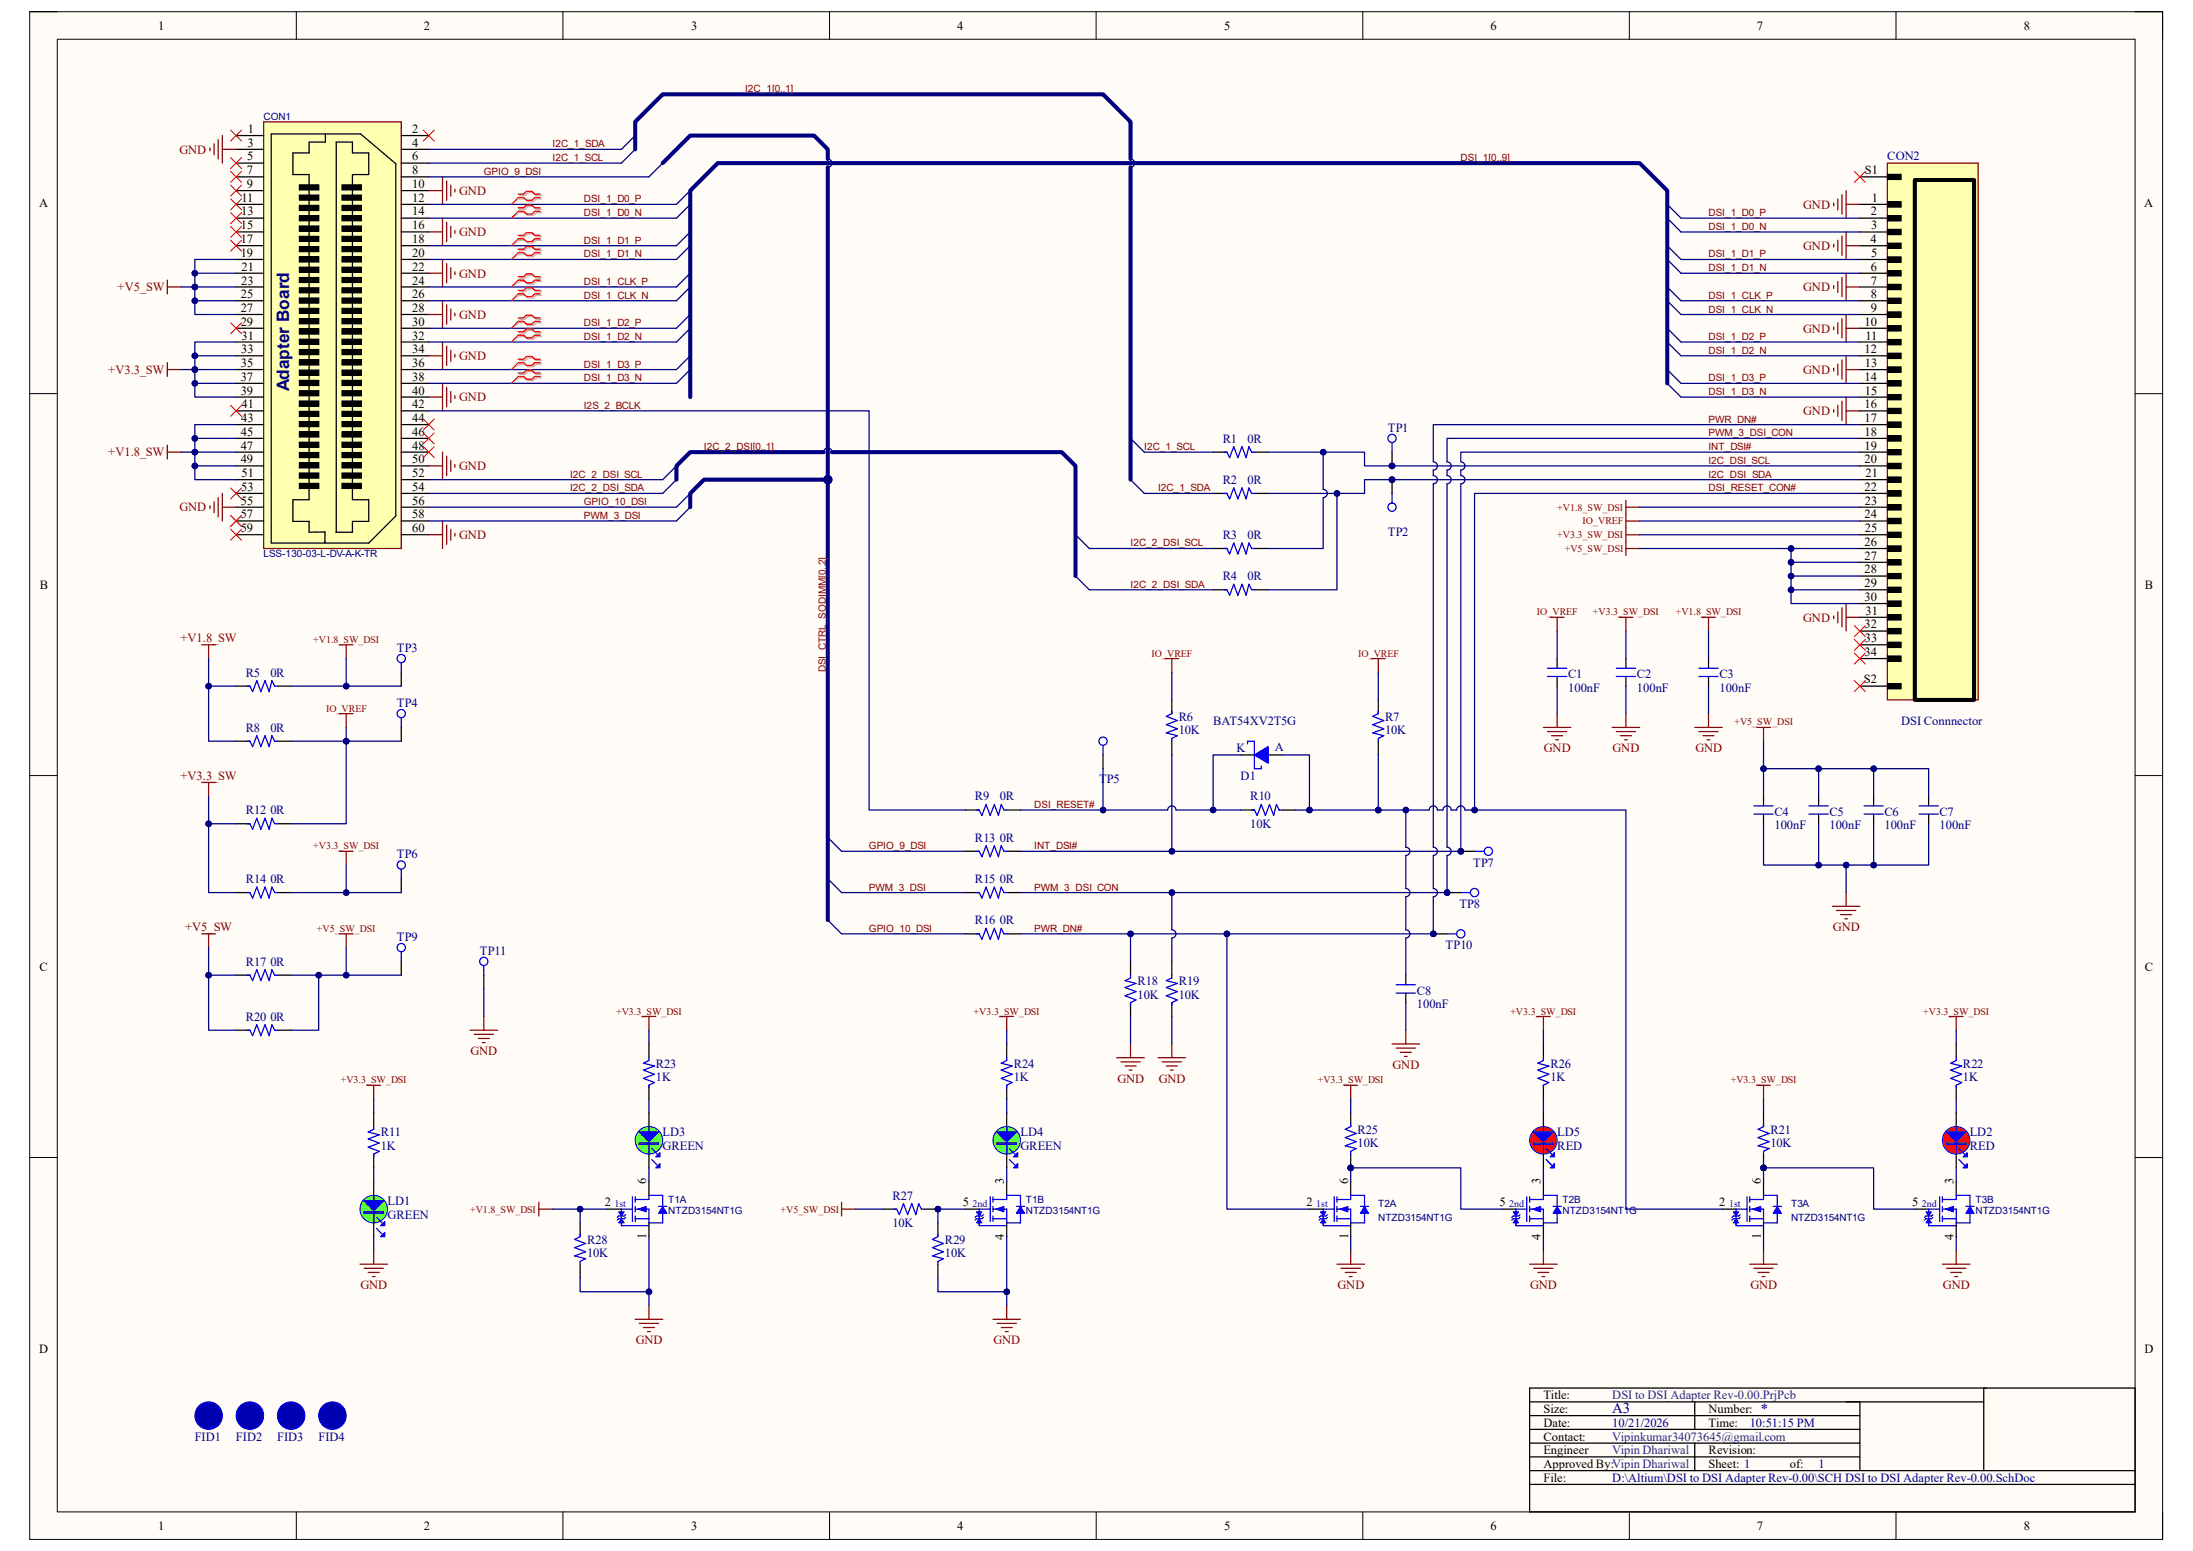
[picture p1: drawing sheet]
<svg xmlns="http://www.w3.org/2000/svg" width="297mm" height="210mm" viewBox="0 0 297 210" stroke-linecap="round" stroke-linejoin="round" font-family="sans-serif">
<defs><g id="words">
<text font-size="2.3" fill="#000080" x="39.2" y="53" transform="rotate(-90 39.2 53)">Adapter Board</text>
<g font-size="2" fill="#000080">
<text x="218.4" y="191.3">A3</text>
<text x="238.5" y="191.4">*</text>
</g>
<g font-size="1.7">
<text x="21.4" y="4">1</text>
<text x="57.4" y="4">2</text>
<text x="93.6" y="4">3</text>
<text x="129.6" y="4">4</text>
<text x="165.8" y="4">5</text>
<text x="201.8" y="4">6</text>
<text x="238" y="4">7</text>
<text x="274.1" y="4">8</text>
<text x="33.6" y="18">1</text>
<text x="55.8" y="18">2</text>
<text x="33.4" y="23.6">7</text>
<text x="33.5" y="21.7">5</text>
<text x="33.5" y="19.9">3</text>
<text x="55.8" y="19.9">4</text>
<text x="55.8" y="21.7">6</text>
<text x="55.8" y="23.6">8</text>
<text x="252.6" y="23.6">S1</text>
<text x="5.3" y="28">A</text>
<text x="32.7" y="29.2">13</text>
<text x="32.7" y="27.3">11</text>
<text x="33.4" y="25.4">9</text>
<text x="55.8" y="25.4">10</text>
<text x="55.8" y="27.3">12</text>
<text x="55.8" y="29.2">14</text>
<text x="253.4" y="29.2">2</text>
<text x="253.5" y="27.3">1</text>
<text x="290.4" y="28">A</text>
<text x="32.6" y="32.9">17</text>
<text x="32.6" y="34.8">19</text>
<text x="32.6" y="31.1">15</text>
<text x="55.8" y="31.1">16</text>
<text x="55.8" y="32.9">18</text>
<text x="55.8" y="34.8">20</text>
<text x="253.3" y="32.9">4</text>
<text x="253.4" y="31.1">3</text>
<text x="253.4" y="34.8">5</text>
<text x="32.6" y="40.4">25</text>
<text x="32.7" y="38.5">23</text>
<text x="32.7" y="36.7">21</text>
<text x="55.8" y="36.7">22</text>
<text x="55.8" y="38.5">24</text>
<text x="55.8" y="40.4">26</text>
<text x="253.4" y="36.7">6</text>
<text x="253.4" y="38.5">7</text>
<text x="253.4" y="40.4">8</text>
<text x="32.6" y="42.2">27</text>
<text x="32.6" y="44.1">29</text>
<text x="32.7" y="47.8">33</text>
<text x="32.7" y="46">31</text>
<text x="55.8" y="42.2">28</text>
<text x="55.8" y="44.1">30</text>
<text x="55.8" y="46">32</text>
<text x="55.8" y="47.8">34</text>
<text x="252.5" y="44.1">10</text>
<text x="252.5" y="47.8">12</text>
<text x="252.6" y="46">11</text>
<text x="253.4" y="42.2">9</text>
<text x="32.6" y="51.6">37</text>
<text x="32.6" y="53.4">39</text>
<text x="32.6" y="49.7">35</text>
<text x="55.8" y="49.7">36</text>
<text x="55.8" y="51.6">38</text>
<text x="55.8" y="53.4">40</text>
<text x="252.5" y="51.6">14</text>
<text x="252.6" y="49.7">13</text>
<text x="252.6" y="53.4">15</text>
<text x="32.6" y="59">45</text>
<text x="32.7" y="57.1">43</text>
<text x="32.7" y="55.3">41</text>
<text x="55.8" y="55.3">42</text>
<text x="55.8" y="57.1">44</text>
<text x="55.8" y="59">46</text>
<text x="252.5" y="55.3">16</text>
<text x="252.5" y="57.1">17</text>
<text x="252.5" y="59">18</text>
<text x="32.6" y="60.9">47</text>
<text x="32.6" y="62.7">49</text>
<text x="32.7" y="64.6">51</text>
<text x="55.8" y="60.9">48</text>
<text x="55.8" y="62.7">50</text>
<text x="55.8" y="64.6">52</text>
<text x="252.5" y="60.9">19</text>
<text x="252.5" y="62.7">20</text>
<text x="252.6" y="64.6">21</text>
<text x="32.6" y="70.2">57</text>
<text x="32.6" y="68.3">55</text>
<text x="32.7" y="66.5">53</text>
<text x="55.8" y="66.5">54</text>
<text x="55.8" y="68.3">56</text>
<text x="55.8" y="70.2">58</text>
<text x="252.5" y="66.5">22</text>
<text x="252.5" y="70.2">24</text>
<text x="252.6" y="68.3">23</text>
<text x="32.6" y="72.1">59</text>
<text x="55.8" y="72.1">60</text>
<text x="252.5" y="73.9">26</text>
<text x="252.5" y="75.8">27</text>
<text x="252.5" y="77.6">28</text>
<text x="252.6" y="72.1">25</text>
<text x="5.4" y="79.8">B</text>
<text x="252.5" y="79.5">29</text>
<text x="252.5" y="81.4">30</text>
<text x="252.6" y="83.2">31</text>
<text x="290.5" y="79.8">B</text>
<text x="252.5" y="85.1">32</text>
<text x="252.5" y="88.8">34</text>
<text x="252.6" y="87">33</text>
<text x="252.4" y="92.5">S2</text>
<text x="5.3" y="131.4">C</text>
<text x="290.5" y="131.4">C</text>
<text x="87.5" y="160.4" transform="rotate(-90 87.5 160.4)">6</text>
<text x="136" y="160.4" transform="rotate(-90 136 160.4)">3</text>
<text x="182.6" y="160.4" transform="rotate(-90 182.6 160.4)">6</text>
<text x="208.7" y="160.4" transform="rotate(-90 208.7 160.4)">3</text>
<text x="238.5" y="160.4" transform="rotate(-90 238.5 160.4)">6</text>
<text x="264.6" y="160.4" transform="rotate(-90 264.6 160.4)">3</text>
<text x="81.9" y="163.4">2</text>
<text x="87.5" y="167.7" transform="rotate(-90 87.5 167.7)">1</text>
<text x="130.4" y="163.4">5</text>
<text x="136" y="167.8" transform="rotate(-90 136 167.8)">4</text>
<text x="177" y="163.4">2</text>
<text x="182.6" y="167.7" transform="rotate(-90 182.6 167.7)">1</text>
<text x="203.1" y="163.4">5</text>
<text x="208.7" y="167.8" transform="rotate(-90 208.7 167.8)">4</text>
<text x="232.8" y="163.4">2</text>
<text x="238.5" y="167.7" transform="rotate(-90 238.5 167.7)">1</text>
<text x="259" y="163.4">5</text>
<text x="264.6" y="167.8" transform="rotate(-90 264.6 167.8)">4</text>
<text x="5.3" y="183.2">D</text>
<text x="290.4" y="183.2">D</text>
<text x="209" y="189.5">Title:</text>
<text x="209" y="191.3">Size:</text>
<text x="231.4" y="191.3">Number:</text>
<text x="209" y="193.2">Date:</text>
<text x="209" y="195.1">Contact:</text>
<text x="209" y="196.9">Engineer</text>
<text x="231.4" y="196.9">Revision:</text>
<text x="231.4" y="193.2">Time:</text>
<text x="209" y="200.7">File:</text>
<text x="209" y="198.8">Approved By:Vipin Dhariwal</text>
<text x="231.4" y="198.8">Sheet: 1</text>
<text x="242.4" y="198.8">of:</text>
<text x="21.4" y="207.2">1</text>
<text x="57.4" y="207.2">2</text>
<text x="93.6" y="207.2">3</text>
<text x="129.6" y="207.2">4</text>
<text x="165.8" y="207.2">5</text>
<text x="201.8" y="207.2">6</text>
<text x="238" y="207.2">7</text>
<text x="274.1" y="207.2">8</text>
</g>
<g font-size="1.7" fill="#800000">
<text x="24.3" y="20.8">GND</text>
<text x="62.2" y="26.4">GND</text>
<text x="244.2" y="28.2">GND</text>
<text x="62.2" y="32">GND</text>
<text x="244.2" y="33.9">GND</text>
<text x="15.9" y="39.5">+V5_SW</text>
<text x="62.2" y="37.6">GND</text>
<text x="244.2" y="39.5">GND</text>
<text x="62.2" y="43.2">GND</text>
<text x="244.2" y="45">GND</text>
<text x="14.6" y="50.6">+V3.3_SW</text>
<text x="62.2" y="48.8">GND</text>
<text x="244.2" y="50.6">GND</text>
<text x="62.2" y="54.4">GND</text>
<text x="244.2" y="56.2">GND</text>
<text x="14.6" y="61.8">+V1.8_SW</text>
<text x="62.2" y="63.7">GND</text>
<text x="24.3" y="69.3">GND</text>
<text x="62.2" y="73">GND</text>
<text x="24.4" y="87">+V1.8_SW</text>
<text x="244.2" y="84.2">GND</text>
<text x="209.1" y="101.9">GND</text>
<text x="218.4" y="101.9">GND</text>
<text x="229.6" y="101.9">GND</text>
<text x="24.4" y="105.6">+V3.3_SW</text>
<text x="25.1" y="126.1">+V5_SW</text>
<text x="248.2" y="126.1">GND</text>
<text x="63.7" y="142.9">GND</text>
<text x="151.3" y="146.6">GND</text>
<text x="156.9" y="146.6">GND</text>
<text x="188.6" y="144.7">GND</text>
<text x="48.8" y="174.5">GND</text>
<text x="181.1" y="174.5">GND</text>
<text x="207.2" y="174.5">GND</text>
<text x="237.1" y="174.5">GND</text>
<text x="263.1" y="174.5">GND</text>
<text x="86.1" y="182">GND</text>
<text x="134.5" y="182">GND</text>
</g>
<g font-size="1.7" fill="#000080">
<text x="255.6" y="21.7">CON2</text>
<text x="165.6" y="59.9">R1</text>
<text x="169" y="59.9">0R</text>
<text x="188" y="58.5">TP1</text>
<text x="165.6" y="65.5">R2</text>
<text x="169" y="65.5">0R</text>
<text x="165.6" y="73">R3</text>
<text x="169" y="73">0R</text>
<text x="188" y="72.6">TP2</text>
<text x="165.6" y="78.6">R4</text>
<text x="169" y="78.6">0R</text>
<text x="53.8" y="88.3">TP3</text>
<text x="33.3" y="91.6">R5</text>
<text x="36.6" y="91.6">0R</text>
<text x="53.8" y="95.7">TP4</text>
<text x="212.4" y="91.8">C1</text>
<text x="212.4" y="93.7">100nF</text>
<text x="221.7" y="91.8">C2</text>
<text x="221.7" y="93.7">100nF</text>
<text x="232.9" y="91.8">C3</text>
<text x="232.9" y="93.7">100nF</text>
<text x="33.3" y="99.1">R8</text>
<text x="36.6" y="99.1">0R</text>
<text x="159.6" y="97.6">R6</text>
<text x="159.6" y="99.4">10K</text>
<text x="164.3" y="98.1">BAT54XV2T5G</text>
<text x="167.5" y="101.9">K</text>
<text x="172.7" y="101.7">A</text>
<text x="187.6" y="97.6">R7</text>
<text x="187.6" y="99.4">10K</text>
<text x="257.5" y="98.1">DSI Connnector</text>
<text x="148.8" y="106">TP5</text>
<text x="168" y="105.6">D1</text>
<text x="33.3" y="110.3">R12 0R</text>
<text x="132" y="108.4">R9</text>
<text x="135.4" y="108.4">0R</text>
<text x="169.3" y="108.4">R10</text>
<text x="169.3" y="112.1">10K</text>
<text x="240.3" y="110.4">C4</text>
<text x="240.3" y="112.3">100nF</text>
<text x="247.8" y="110.4">C5</text>
<text x="247.8" y="112.3">100nF</text>
<text x="255.2" y="110.4">C6</text>
<text x="255.2" y="112.3">100nF</text>
<text x="262.7" y="110.4">C7</text>
<text x="262.7" y="112.3">100nF</text>
<text x="33.3" y="119.6">R14 0R</text>
<text x="53.8" y="116.2">TP6</text>
<text x="132" y="114">R13 0R</text>
<text x="132" y="119.6">R15 0R</text>
<text x="199.5" y="117.3">TP7</text>
<text x="132" y="125.2">R16 0R</text>
<text x="197.7" y="122.9">TP8</text>
<text x="33.3" y="130.8">R17 0R</text>
<text x="53.8" y="127.4">TP9</text>
<text x="65" y="129.3">TP11</text>
<text x="195.8" y="128.5">TP10</text>
<text x="154.1" y="133.3">R18</text>
<text x="154.1" y="135.2">10K</text>
<text x="159.6" y="133.3">R19</text>
<text x="159.6" y="135.2">10K</text>
<text x="191.9" y="134.7">C8</text>
<text x="191.9" y="136.5">100nF</text>
<text x="33.3" y="138.2">R20 0R</text>
<text x="88.8" y="144.6">R23</text>
<text x="88.8" y="146.4">1K</text>
<text x="137.3" y="144.6">R24</text>
<text x="137.3" y="146.4">1K</text>
<text x="210" y="144.6">R26</text>
<text x="210" y="146.4">1K</text>
<text x="265.9" y="144.6">R22</text>
<text x="265.9" y="146.4">1K</text>
<text x="51.6" y="153.9">R11</text>
<text x="51.6" y="155.7">1K</text>
<text x="89.7" y="155.7">GREEN</text>
<text x="89.7" y="153.9">LD3</text>
<text x="138.2" y="155.7">GREEN</text>
<text x="138.2" y="153.9">LD4</text>
<text x="183.9" y="153.5">R25</text>
<text x="183.9" y="155.4">10K</text>
<text x="210.9" y="155.7">RED</text>
<text x="210.9" y="153.9">LD5</text>
<text x="239.8" y="153.5">R21</text>
<text x="239.8" y="155.4">10K</text>
<text x="266.8" y="155.7">RED</text>
<text x="266.8" y="153.9">LD2</text>
<text x="52.5" y="165.1">GREEN</text>
<text x="52.5" y="163.2">LD1</text>
<text x="120.9" y="162.4">R27</text>
<text x="120.9" y="166.2">10K</text>
<text x="79.5" y="168.4">R28</text>
<text x="79.5" y="170.3">10K</text>
<text x="128" y="168.4">R29</text>
<text x="128" y="170.3">10K</text>
<text x="26.4" y="195.1">FID1</text>
<text x="32" y="195.1">FID2</text>
<text x="37.5" y="195.1">FID3</text>
<text x="43.1" y="195.1">FID4</text>
<text x="218.4" y="193.2">10/21/2026</text>
<text x="237" y="193.2">10:51:15 PM</text>
<text x="218.4" y="200.7">D:\Altium\DSI to DSI Adapter Rev-0.00\SCH DSI to DSI Adapter Rev-0.00.SchDoc</text>
<text x="246.3" y="198.8">1</text>
</g>
<g font-size="1.7" fill="#351c75">
<text x="218.4" y="189.5">DSI to DSI Adapter Rev-0.00.PrjPcb</text>
<text x="218.4" y="195.1">Vipinkumar34073645@gmail.com</text>
<text x="218.4" y="196.9">Vipin Dhariwal</text>
</g>
<g font-size="1.4" fill="#000080">
<text x="35.7" y="16.2">CON1</text>
<text x="35.7" y="75.5">LSS-130-03-L-DV-A-K-TR</text>
<text x="90.5" y="164.4">NTZD3154NT1G</text>
<text x="90.5" y="162.9">T1A</text>
<text x="138.9" y="164.4">NTZD3154NT1G</text>
<text x="138.9" y="162.9">T1B</text>
<text x="186.6" y="165.3">NTZD3154NT1G</text>
<text x="186.6" y="163.4">T2A</text>
<text x="211.6" y="164.4">NTZD3154NT1G</text>
<text x="211.6" y="162.9">T2B</text>
<text x="242.6" y="165.3">NTZD3154NT1G</text>
<text x="242.6" y="163.4">T3A</text>
<text x="267.5" y="164.4">NTZD3154NT1G</text>
<text x="267.5" y="162.9">T3B</text>
</g>
<g font-size="1.4" fill="#800000">
<text x="100.9" y="12.5">I2C_1[0..1]</text>
<text x="65.5" y="23.7">GPIO_9_DSI</text>
<text x="74.8" y="19.9">I2C_1_SDA</text>
<text x="74.8" y="21.8">I2C_1_SCL</text>
<text x="197.8" y="21.8">DSI_1[0..9]</text>
<text x="79.1" y="27.4">DSI_1_D0_P</text>
<text x="79.1" y="29.3">DSI_1_D0_N</text>
<text x="231.4" y="29.3">DSI_1_D0_P</text>
<text x="79.1" y="33">DSI_1_D1_P</text>
<text x="79.1" y="34.8">DSI_1_D1_N</text>
<text x="231.4" y="31.1">DSI_1_D0_N</text>
<text x="231.4" y="34.8">DSI_1_D1_P</text>
<text x="79.1" y="38.6">DSI_1_CLK_P</text>
<text x="79.1" y="40.5">DSI_1_CLK_N</text>
<text x="231.4" y="36.7">DSI_1_D1_N</text>
<text x="231.4" y="40.5">DSI_1_CLK_P</text>
<text x="79.1" y="44.2">DSI_1_D2_P</text>
<text x="79.1" y="46.1">DSI_1_D2_N</text>
<text x="231.4" y="42.3">DSI_1_CLK_N</text>
<text x="231.4" y="46.1">DSI_1_D2_P</text>
<text x="231.4" y="47.9">DSI_1_D2_N</text>
<text x="79.1" y="49.8">DSI_1_D3_P</text>
<text x="79.1" y="51.6">DSI_1_D3_N</text>
<text x="231.4" y="51.6">DSI_1_D3_P</text>
<text x="231.4" y="53.5">DSI_1_D3_N</text>
<text x="79.1" y="55.4">I2S_2_BCLK</text>
<text x="231.4" y="59.1">PWM_3_DSI_CON</text>
<text x="231.4" y="57.2">PWR_DN#</text>
<text x="77.2" y="64.7">I2C_2_DSI_SCL</text>
<text x="95.3" y="61">I2C_2_DSI[0..1]</text>
<text x="155" y="61">I2C_1_SCL</text>
<text x="231.4" y="64.7">I2C_DSI_SDA</text>
<text x="231.4" y="62.8">I2C_DSI_SCL</text>
<text x="231.4" y="61">INT_DSI#</text>
<text x="77.2" y="66.5">I2C_2_DSI_SDA</text>
<text x="79.1" y="68.4">GPIO_10_DSI</text>
<text x="79.1" y="70.3">PWM_3_DSI</text>
<text x="156.8" y="66.5">I2C_1_SDA</text>
<text x="210.9" y="69.1">+V1.8_SW_DSI</text>
<text x="214.3" y="71">IO_VREF</text>
<text x="231.4" y="66.5">DSI_RESET_CON#</text>
<text x="153.1" y="74">I2C_2_DSI_SCL</text>
<text x="210.9" y="72.9">+V3.3_SW_DSI</text>
<text x="211.9" y="74.7">+V5_SW_DSI</text>
<text x="153.1" y="79.6">I2C_2_DSI_SDA</text>
<text x="208.2" y="83.3">IO_VREF</text>
<text x="215.7" y="83.3">+V3.3_SW_DSI</text>
<text x="226.9" y="83.3">+V1.8_SW_DSI</text>
<text x="42.4" y="87">+V1.8_SW_DSI</text>
<text x="156" y="88.9">IO_VREF</text>
<text x="183.9" y="88.9">IO_VREF</text>
<text x="111.8" y="91.1" transform="rotate(-90 111.8 91.1)">DSI_CTRL_SODIMM[0..2]</text>
<text x="44.2" y="96.4">IO_VREF</text>
<text x="234.9" y="98.2">+V5_SW_DSI</text>
<text x="140.1" y="109.4">DSI_RESET#</text>
<text x="42.4" y="115">+V3.3_SW_DSI</text>
<text x="117.7" y="115">GPIO_9_DSI</text>
<text x="140.1" y="115">INT_DSI#</text>
<text x="117.7" y="120.6">PWM_3_DSI</text>
<text x="140.1" y="120.6">PWM_3_DSI_CON</text>
<text x="42.9" y="126.2">+V5_SW_DSI</text>
<text x="117.7" y="126.2">GPIO_10_DSI</text>
<text x="140.1" y="126.2">PWR_DN#</text>
<text x="83.4" y="137.4">+V3.3_SW_DSI</text>
<text x="131.9" y="137.4">+V3.3_SW_DSI</text>
<text x="204.6" y="137.4">+V3.3_SW_DSI</text>
<text x="260.5" y="137.4">+V3.3_SW_DSI</text>
<text x="46.1" y="146.7">+V3.3_SW_DSI</text>
<text x="178.5" y="146.7">+V3.3_SW_DSI</text>
<text x="234.4" y="146.7">+V3.3_SW_DSI</text>
<text x="63.7" y="164.2">+V1.8_SW_DSI</text>
<text x="105.7" y="164.2">+V5_SW_DSI</text>
</g>
<g font-size="1.4" fill="#00f">
<text x="83.2" y="163.4">1st</text>
<text x="131.7" y="163.4">2nd</text>
<text x="178.3" y="163.4">1st</text>
<text x="204.4" y="163.4">2nd</text>
<text x="234.2" y="163.4">1st</text>
<text x="260.3" y="163.4">2nd</text>
</g>
</g></defs>
<path d="M4 1.6h288.9v206.8h-288.9z" fill-rule="evenodd" fill="#fffcf8"/>
<path d="M4 1.6h288.9v206.8h-288.9z" fill="none" stroke="#000" stroke-width=".14"/>
<path d="M7.8 5.3h281.4v199.4h-281.4z" fill-rule="evenodd" fill="#fffcf8"/>
<g fill="none" stroke="#000" stroke-width=".14">
<path d="M4 1.6h3.7M7.8 5.3h281.4v199.4h-281.4zM40.1 1.6v3.7M76.2 1.6v3.7M112.3 1.6v3.7M148.5 1.6v3.7M184.6 1.6v3.7M220.7 1.6v3.7M256.8 1.6v3.7M289.2 1.6h3.7v3.7M4 53.3h3.7M289.2 53.3h3.7"/>
<path d="M4 105h3.8M289.2 105h3.7M4 156.7h3.8M289.2 156.7h3.7M40.1 204.7v3.7M76.2 204.7v3.7M112.4 204.7v3.7M148.5 204.7v3.7M184.6 204.7v3.7M220.7 204.7v3.7M256.8 204.7v3.7M292.9 204.7v3.7"/>
</g>
<path d="M207.2 187.9h82v16.8h-82zM207.2 189.8h61.5M207.2 191.7h44.7M207.2 193.5h44.7M207.2 195.4h44.7M207.2 197.3h44.7M207.2 199.1h82M229.5 189.8v3.7M229.5 195.4v3.7M251.9 189.8v9.3M268.7 187.9v11.2M207.2 201h82" fill="none" stroke="#000" stroke-width=".17"/>
<path d="M255.6 22.1h12.3v72.7h-12.3z" fill-rule="evenodd" fill="#ffffb0"/>
<g fill="none" stroke="#800000" stroke-width=".17">
<path d="M248.3 27.5v.4M248.3 33.1v.4M248.3 38.7v.4M248.9 26.9v1.5M248.9 32.5v1.5M248.9 38.1v1.5M249.5 26.4v2.6M249.5 32v2.6M249.5 37.6v2.6M250 25.8v3.7M250 31.4v3.7M250 37v3.7"/>
<path d="M250 27.7h1.9M250 33.3h1.9M250 38.9h1.9M255.6 22.1h12.3v72.7h-12.3zM248.3 44.3v.3M248.3 49.9v.3M248.3 55.4v.4M248.9 43.7v1.5M248.9 49.3v1.5M248.9 54.9v1.5M249.5 43.1v2.7M249.5 48.7v2.7"/>
<path d="M249.5 54.3v2.6M250 42.6v3.7M250 48.2v3.7M250 53.8v3.7M250 44.4h1.9M250 50h1.9M250 55.6h1.9M248.3 83.4v.4M248.9 82.8v1.5M249.5 82.3v2.6M250 81.7v3.7M250 83.6h1.9"/>
</g>
<path d="M259.3 24.4h8.1v70.4h-8.1z" fill="none" stroke="#000" stroke-width=".55"/>
<g fill="#000">
<path d="M255.6 27.3h1.9v.8h-1.9z" fill-rule="evenodd"/>
<path d="M255.6 29.2h1.9v.7h-1.9z" fill-rule="evenodd"/>
<path d="M255.6 31h1.9v.8h-1.9z" fill-rule="evenodd"/>
<path d="M255.6 32.9h1.9v.7h-1.9z" fill-rule="evenodd"/>
<path d="M255.6 34.8h1.9v.7h-1.9z" fill-rule="evenodd"/>
<path d="M255.6 36.6h1.9v.8h-1.9z" fill-rule="evenodd"/>
<path d="M255.6 38.5h1.9v.7h-1.9z" fill-rule="evenodd"/>
<path d="M255.6 23.6h1.9v.7h-1.9z" fill-rule="evenodd"/>
<path d="M255.6 40.4h1.9v.7h-1.9z" fill-rule="evenodd"/>
<path d="M255.6 42.2h1.9v.8h-1.9z" fill-rule="evenodd"/>
<path d="M255.6 44.1h1.9v.7h-1.9z" fill-rule="evenodd"/>
<path d="M255.6 46h1.9v.7h-1.9z" fill-rule="evenodd"/>
<path d="M255.6 47.8h1.9v.8h-1.9z" fill-rule="evenodd"/>
<path d="M255.6 49.7h1.9v.7h-1.9z" fill-rule="evenodd"/>
<path d="M255.6 51.5h1.9v.8h-1.9z" fill-rule="evenodd"/>
<path d="M255.6 57.1h1.9v.8h-1.9z" fill-rule="evenodd"/>
<path d="M255.6 59h1.9v.7h-1.9z" fill-rule="evenodd"/>
<path d="M255.6 53.4h1.9v.7h-1.9z" fill-rule="evenodd"/>
<path d="M255.6 55.3h1.9v.7h-1.9z" fill-rule="evenodd"/>
<path d="M255.6 60.9h1.9v.7h-1.9z" fill-rule="evenodd"/>
<path d="M255.6 62.7h1.9v.8h-1.9z" fill-rule="evenodd"/>
<path d="M255.6 64.6h1.9v.7h-1.9z" fill-rule="evenodd"/>
<path d="M255.6 66.5h1.9v.7h-1.9z" fill-rule="evenodd"/>
<path d="M255.6 68.3h1.9v.8h-1.9z" fill-rule="evenodd"/>
<path d="M255.6 70.2h1.9v.7h-1.9z" fill-rule="evenodd"/>
<path d="M255.6 72.1h1.9v.7h-1.9z" fill-rule="evenodd"/>
<path d="M255.6 73.9h1.9v.7h-1.9z" fill-rule="evenodd"/>
<path d="M255.6 75.8h1.9v.7h-1.9z" fill-rule="evenodd"/>
<path d="M255.6 77.6h1.9v.8h-1.9z" fill-rule="evenodd"/>
<path d="M255.6 79.5h1.9v.7h-1.9z" fill-rule="evenodd"/>
<path d="M255.6 81.4h1.9v.7h-1.9z" fill-rule="evenodd"/>
<path d="M255.6 92.6h1.9v.7h-1.9z" fill-rule="evenodd"/>
<path d="M255.6 83.2h1.9v.8h-1.9z" fill-rule="evenodd"/>
<path d="M255.6 85.1h1.9v.7h-1.9z" fill-rule="evenodd"/>
<path d="M255.6 87h1.9v.7h-1.9z" fill-rule="evenodd"/>
<path d="M255.6 88.8h1.9v.8h-1.9z" fill-rule="evenodd"/>
</g>
<g fill="none" stroke="#000" stroke-width=".14">
<path d="M255.6 27.3h1.9v.8h-1.9zM255.6 29.2h1.9v.7h-1.9zM255.6 31h1.9v.8h-1.9zM255.6 32.9h1.9v.7h-1.9zM255.6 34.8h1.9v.7h-1.9zM255.6 36.6h1.9v.8h-1.9zM255.6 38.5h1.9v.7h-1.9zM255.6 23.6h1.9v.7h-1.9zM255.6 40.4h1.9v.7h-1.9zM255.6 42.2h1.9v.8h-1.9zM255.6 44.1h1.9v.7h-1.9zM255.6 46h1.9v.7h-1.9z"/>
<path d="M255.6 47.8h1.9v.8h-1.9zM255.6 49.7h1.9v.7h-1.9zM255.6 51.5h1.9v.8h-1.9zM255.6 57.1h1.9v.8h-1.9zM255.6 59h1.9v.7h-1.9zM255.6 53.4h1.9v.7h-1.9zM255.6 55.3h1.9v.7h-1.9zM255.6 60.9h1.9v.7h-1.9zM255.6 62.7h1.9v.8h-1.9zM255.6 64.6h1.9v.7h-1.9zM255.6 66.5h1.9v.7h-1.9zM255.6 68.3h1.9v.8h-1.9z"/>
<path d="M255.6 70.2h1.9v.7h-1.9zM255.6 72.1h1.9v.7h-1.9zM255.6 73.9h1.9v.7h-1.9zM255.6 75.8h1.9v.7h-1.9zM255.6 77.6h1.9v.8h-1.9zM255.6 79.5h1.9v.7h-1.9zM255.6 81.4h1.9v.7h-1.9zM255.6 92.6h1.9v.7h-1.9zM255.6 83.2h1.9v.8h-1.9zM255.6 85.1h1.9v.7h-1.9zM255.6 87h1.9v.7h-1.9zM255.6 88.8h1.9v.8h-1.9z"/>
</g>
<g fill="none" stroke="#000" stroke-width=".17">
<path d="M251.9 27.7h3.7M251.9 29.5h3.7M251.9 31.4h3.7M251.9 33.3h3.7M251.9 35.1h3.7M251.9 37h3.7M251.9 38.9h3.7M251.9 24h3.7M251.9 40.7h3.7M251.9 42.6h3.7M251.9 44.4h3.7M251.9 46.3h3.7"/>
<path d="M251.9 48.2h3.7M251.9 50h3.7M251.9 51.9h3.7M251.9 53.8h3.7M251.9 55.6h3.7M251.9 57.5h3.7M251.9 59.4h3.7M251.9 61.2h3.7M251.9 63.1h3.7M251.9 64.9h3.7M251.9 66.8h3.7M251.9 68.7h3.7"/>
<path d="M251.9 70.5h3.7M251.9 72.4h3.7M251.9 74.3h3.7M251.9 76.1h3.7M251.9 78h3.7M251.9 79.9h3.7M251.9 81.7h3.7M251.9 92.9h3.7M251.9 83.6h3.7M251.9 85.4h3.7M251.9 87.3h3.7M251.9 89.2h3.7"/>
</g>
<path d="M225.8 27.7l1.9 1.8M225.8 29.5l1.9 1.9M225.8 33.3l1.9 1.8M225.8 35.1l1.9 1.9M225.8 38.9l1.9 1.8M225.8 40.7l1.9 1.9M225.8 44.4l1.9 1.9M225.8 46.3l1.9 1.9M225.8 50l1.9 1.9M225.8 51.9l1.9 1.9" fill="none" stroke="#000080" stroke-width=".17"/>
<path d="M35.7 16.5h18.6v57.8h-18.6z" fill-rule="evenodd" fill="#ffffb0"/>
<g fill="none" stroke="#800000" stroke-width=".17">
<path d="M29 19.5v1.5M29.6 18.9v2.6M30.1 18.4v3.7M35.7 16.5h18.6v57.8h-18.6zM22.7 37.9v1.9M22.7 38.9h1.8M28.4 20v.4M30.1 20.2h1.9M58.1 25.8h1.8M58.1 31.4h1.8M58.1 37h1.8M59.9 23.9v3.8"/>
<path d="M59.9 29.5v3.8M59.9 35.1v3.8M60.5 24.5v2.6M60.5 30.1v2.6M60.5 35.7v2.6M61 25.1v1.5M61 30.7v1.4M61 36.2v1.5M61.6 25.6v.4M61.6 31.2v.4M61.6 36.8v.4M22.7 49.1v1.9"/>
<path d="M22.7 50h1.8M58.1 42.6h1.8M58.1 48.2h1.8M58.1 53.8h1.8M59.9 40.7v3.7M59.9 46.3v3.7M59.9 51.9v3.7M60.5 41.3v2.6M60.5 46.9v2.6M60.5 52.5v2.6M61 41.8v1.5M61 47.4v1.5"/>
<path d="M61 53v1.5M61.6 42.4v.4M61.6 48v.4M61.6 53.6v.4M22.7 60.3v1.9M22.7 61.2h1.8M28.4 68.5v.4M29 67.9v1.5M29.6 67.4v2.6M30.1 66.8v3.7M30.1 68.7h1.9M58.1 63.1h1.8"/>
<path d="M58.1 72.4h1.8M59.9 61.2v3.7M59.9 70.5v3.8M60.5 61.8v2.6M60.5 71.1v2.6M61 62.3v1.5M61 71.7v1.4M61.6 62.9v.4M61.6 72.2v.4M220.2 68.7h1.9M220.2 67.7v7.5M220.2 70.5h1.9"/>
<path d="M220.2 72.4h1.9M220.2 74.3h1.9M27.3 87.3h1.9M28.3 87.3v1.9M46 87.3h1.8M46 96.6h1.8M46.9 87.3v1.9M46.9 96.6v1.9M209 98.5h3.8M209.6 99.1h2.6M210 83.6h1.8M210.1 99.6h1.5"/>
<path d="M210.9 83.6v1.8M210.9 96.6v1.9M218.3 98.5h3.8M218.9 99.1h2.6M219.3 83.6h1.8M219.5 99.6h1.5M220.2 83.6v1.8M220.2 96.6v1.9M229.5 98.5h3.8M230.1 99.1h2.6M230.5 83.6h1.8M230.6 99.6h1.5"/>
<path d="M231.4 83.6v1.8M231.4 96.6v1.9M237.9 98.5h1.9M238.8 98.5v1.9M27.3 105.9h1.9M28.3 105.9v1.9M46 115.3h1.8M46.9 115.3v1.8M210.7 100.2h.4M220 100.2h.4M231.2 100.2h.4M27.3 126.4h1.9"/>
<path d="M28.3 126.4v1.9M46 126.4h1.8M46.9 126.4v1.9M63.7 139.5h3.7M65.5 137.6v1.9M248.2 122.7h3.7M248.7 123.3h2.6M249.3 123.8h1.5M249.8 124.4h.4M250 120.9v1.8M64.2 140.1h2.6M64.8 140.6h1.5"/>
<path d="M65.3 141.2h.4"/>
</g>
<g fill="none" stroke="#000" stroke-width=".17">
<path d="M32 18.4h3.7M36.7 18.1h12.1l4.8 4.1v47.7l-3.7 3.6h-13.2zM44 18.2l.1 1h-2.2v1.5h-2.2v2.9h2.2v44.1h-2.2v2.9h2.2v1.5l2.1-.1v1.5M45.5 19.2h2.2v1.5h2.2v2.9h-2.2v44.1h2.2v2.9h-2.2v1.5h-2.2zM54.3 18.4h3.8M32 20.2h3.7M32 22.1h3.7M32 23.9h3.7M32 25.8h3.7M32 27.7h3.7M32 29.5h3.7M32 31.4h3.7"/>
<path d="M32 33.3h3.7M32 35.1h3.7M32 37h3.7M32 38.9h3.7M40.6 39h2.6v.6h-2.6zM40.6 37.6h2.6v.7h-2.6zM40.6 36.2h2.6v.7h-2.6zM40.6 34.8h2.6v.7h-2.6zM40.6 33.4h2.6v.7h-2.6zM40.6 32h2.6v.7h-2.6zM40.6 30.6h2.6v.7h-2.6zM40.6 29.2h2.6v.7h-2.6z"/>
<path d="M40.6 27.8h2.6v.7h-2.6zM40.6 26.4h2.6v.7h-2.6zM40.6 25h2.6v.7h-2.6zM46.3 39h2.6v.6h-2.6zM46.3 37.6h2.6v.7h-2.6zM46.3 36.2h2.6v.7h-2.6zM46.3 34.8h2.6v.7h-2.6zM46.3 33.4h2.6v.7h-2.6zM46.3 32h2.6v.7h-2.6zM46.3 30.6h2.6v.7h-2.6zM46.3 29.2h2.6v.7h-2.6zM46.3 27.8h2.6v.7h-2.6z"/>
<path d="M46.3 26.4h2.6v.7h-2.6zM46.3 25h2.6v.7h-2.6zM54.3 20.2h3.8M54.3 22.1h3.8M54.3 23.9h3.8M54.3 25.8h3.8M54.3 27.7h3.8M54.3 29.5h3.8M54.3 31.4h3.8M54.3 33.3h3.8M54.3 35.1h3.8M54.3 37h3.8"/>
<path d="M54.3 38.9h3.8M32 40.7h3.7M32 42.6h3.7M32 44.4h3.7M32 46.3h3.7M32 48.2h3.7M32 50h3.7M32 51.9h3.7M32 53.8h3.7M32 55.6h3.7M32 57.5h3.7M32 59.4h3.7"/>
<path d="M40.6 59.9h2.6v.7h-2.6zM40.6 58.5h2.6v.7h-2.6zM40.6 57.1h2.6v.7h-2.6zM40.6 55.7h2.6v.7h-2.6zM40.6 54.3h2.6v.7h-2.6zM40.6 52.9h2.6v.7h-2.6zM40.6 51.5h2.6v.7h-2.6zM40.6 50.1h2.6v.7h-2.6zM40.6 48.7h2.6v.7h-2.6zM40.6 47.3h2.6v.7h-2.6zM40.6 45.9h2.6v.7h-2.6zM40.6 44.5h2.6v.7h-2.6z"/>
<path d="M40.6 43.2h2.6v.6h-2.6zM40.6 41.8h2.6v.6h-2.6zM40.6 40.4h2.6v.6h-2.6zM46.3 59.9h2.6v.7h-2.6zM46.3 58.5h2.6v.7h-2.6zM46.3 57.1h2.6v.7h-2.6zM46.3 55.7h2.6v.7h-2.6zM46.3 54.3h2.6v.7h-2.6zM46.3 52.9h2.6v.7h-2.6zM46.3 51.5h2.6v.7h-2.6zM46.3 50.1h2.6v.7h-2.6zM46.3 48.7h2.6v.7h-2.6z"/>
<path d="M46.3 47.3h2.6v.7h-2.6zM46.3 45.9h2.6v.7h-2.6zM46.3 44.5h2.6v.7h-2.6zM46.3 43.2h2.6v.6h-2.6zM46.3 41.8h2.6v.6h-2.6zM46.3 40.4h2.6v.6h-2.6zM54.3 40.7h3.8M54.3 42.6h3.8M54.3 44.4h3.8M54.3 46.3h3.8M54.3 48.2h3.8M54.3 50h3.8"/>
<path d="M54.3 51.9h3.8M54.3 53.8h3.8M54.3 55.6h3.8M54.3 57.5h3.8M54.3 59.4h3.8M32 61.2h3.7M32 63.1h3.7M32 64.9h3.7M32 66.8h3.7M32 68.7h3.7M32 70.5h3.7M32 72.4h3.7"/>
<path d="M40.6 65.5h2.6v.6h-2.6zM40.6 64.1h2.6v.6h-2.6zM40.6 62.7h2.6v.6h-2.6zM40.6 61.3h2.6v.7h-2.6zM46.3 65.5h2.6v.6h-2.6zM46.3 64.1h2.6v.6h-2.6zM46.3 62.7h2.6v.6h-2.6zM46.3 61.3h2.6v.7h-2.6zM54.3 61.2h3.8M54.3 63.1h3.8M54.3 64.9h3.8M54.3 66.8h3.8"/>
<path d="M54.3 68.7h3.8M54.3 70.5h3.8M54.3 72.4h3.8M54.3 91v1.9M54.3 98.5v1.9M210.9 89.2v1.3M210.9 91.6v1.3M220.2 89.2v1.3M220.2 91.6v1.3M231.4 89.2v1.3M231.4 91.6v1.3M54.3 119v1.9"/>
<path d="M238.8 107.8v1.3M238.8 110.2v1.3M246.3 107.8v1.3M246.3 110.2v1.3M253.8 107.8v1.3M253.8 110.2v1.3M261.2 107.8v1.3M261.2 110.2v1.3M54.3 130.2v1.8M65.5 132v1.9"/>
</g>
<g fill="#000">
<path d="M40.6 39h2.6v.6h-2.6z" fill-rule="evenodd"/>
<path d="M40.6 37.6h2.6v.7h-2.6z" fill-rule="evenodd"/>
<path d="M40.6 36.2h2.6v.7h-2.6z" fill-rule="evenodd"/>
<path d="M40.6 34.8h2.6v.7h-2.6z" fill-rule="evenodd"/>
<path d="M40.6 33.4h2.6v.7h-2.6z" fill-rule="evenodd"/>
<path d="M40.6 32h2.6v.7h-2.6z" fill-rule="evenodd"/>
<path d="M40.6 30.6h2.6v.7h-2.6z" fill-rule="evenodd"/>
<path d="M40.6 29.2h2.6v.7h-2.6z" fill-rule="evenodd"/>
<path d="M40.6 27.8h2.6v.7h-2.6z" fill-rule="evenodd"/>
<path d="M40.6 26.4h2.6v.7h-2.6z" fill-rule="evenodd"/>
<path d="M40.6 25h2.6v.7h-2.6z" fill-rule="evenodd"/>
<path d="M46.3 39h2.6v.6h-2.6z" fill-rule="evenodd"/>
<path d="M46.3 37.6h2.6v.7h-2.6z" fill-rule="evenodd"/>
<path d="M46.3 36.2h2.6v.7h-2.6z" fill-rule="evenodd"/>
<path d="M46.3 34.8h2.6v.7h-2.6z" fill-rule="evenodd"/>
<path d="M46.3 33.4h2.6v.7h-2.6z" fill-rule="evenodd"/>
<path d="M46.3 32h2.6v.7h-2.6z" fill-rule="evenodd"/>
<path d="M46.3 30.6h2.6v.7h-2.6z" fill-rule="evenodd"/>
<path d="M46.3 29.2h2.6v.7h-2.6z" fill-rule="evenodd"/>
<path d="M46.3 27.8h2.6v.7h-2.6z" fill-rule="evenodd"/>
<path d="M46.3 26.4h2.6v.7h-2.6z" fill-rule="evenodd"/>
<path d="M46.3 25h2.6v.7h-2.6z" fill-rule="evenodd"/>
<path d="M40.6 59.9h2.6v.7h-2.6z" fill-rule="evenodd"/>
<path d="M40.6 58.5h2.6v.7h-2.6z" fill-rule="evenodd"/>
<path d="M40.6 57.1h2.6v.7h-2.6z" fill-rule="evenodd"/>
<path d="M40.6 55.7h2.6v.7h-2.6z" fill-rule="evenodd"/>
<path d="M40.6 54.3h2.6v.7h-2.6z" fill-rule="evenodd"/>
<path d="M40.6 52.9h2.6v.7h-2.6z" fill-rule="evenodd"/>
<path d="M40.6 51.5h2.6v.7h-2.6z" fill-rule="evenodd"/>
<path d="M40.6 50.1h2.6v.7h-2.6z" fill-rule="evenodd"/>
<path d="M40.6 48.7h2.6v.7h-2.6z" fill-rule="evenodd"/>
<path d="M40.6 47.3h2.6v.7h-2.6z" fill-rule="evenodd"/>
<path d="M40.6 45.9h2.6v.7h-2.6z" fill-rule="evenodd"/>
<path d="M40.6 44.5h2.6v.7h-2.6z" fill-rule="evenodd"/>
<path d="M40.6 43.2h2.6v.6h-2.6z" fill-rule="evenodd"/>
<path d="M40.6 41.8h2.6v.6h-2.6z" fill-rule="evenodd"/>
<path d="M40.6 40.4h2.6v.6h-2.6z" fill-rule="evenodd"/>
<path d="M46.3 59.9h2.6v.7h-2.6z" fill-rule="evenodd"/>
<path d="M46.3 58.5h2.6v.7h-2.6z" fill-rule="evenodd"/>
<path d="M46.3 57.1h2.6v.7h-2.6z" fill-rule="evenodd"/>
<path d="M46.3 55.7h2.6v.7h-2.6z" fill-rule="evenodd"/>
<path d="M46.3 54.3h2.6v.7h-2.6z" fill-rule="evenodd"/>
<path d="M46.3 52.9h2.6v.7h-2.6z" fill-rule="evenodd"/>
<path d="M46.3 51.5h2.6v.7h-2.6z" fill-rule="evenodd"/>
<path d="M46.3 50.1h2.6v.7h-2.6z" fill-rule="evenodd"/>
<path d="M46.3 48.7h2.6v.7h-2.6z" fill-rule="evenodd"/>
<path d="M46.3 47.3h2.6v.7h-2.6z" fill-rule="evenodd"/>
<path d="M46.3 45.9h2.6v.7h-2.6z" fill-rule="evenodd"/>
<path d="M46.3 44.5h2.6v.7h-2.6z" fill-rule="evenodd"/>
<path d="M46.3 43.2h2.6v.6h-2.6z" fill-rule="evenodd"/>
<path d="M46.3 41.8h2.6v.6h-2.6z" fill-rule="evenodd"/>
<path d="M46.3 40.4h2.6v.6h-2.6z" fill-rule="evenodd"/>
<path d="M40.6 65.5h2.6v.6h-2.6z" fill-rule="evenodd"/>
<path d="M40.6 64.1h2.6v.6h-2.6z" fill-rule="evenodd"/>
<path d="M40.6 62.7h2.6v.6h-2.6z" fill-rule="evenodd"/>
<path d="M40.6 61.3h2.6v.7h-2.6z" fill-rule="evenodd"/>
<path d="M46.3 65.5h2.6v.6h-2.6z" fill-rule="evenodd"/>
<path d="M46.3 64.1h2.6v.6h-2.6z" fill-rule="evenodd"/>
<path d="M46.3 62.7h2.6v.6h-2.6z" fill-rule="evenodd"/>
<path d="M46.3 61.3h2.6v.7h-2.6z" fill-rule="evenodd"/>
</g>
<g fill="none" stroke="#f00" stroke-width=".14">
<path d="M31.2 17.6l1.5 1.5M32.7 17.6l-1.5 1.5M57.3 17.6l1.5 1.5M58.8 17.6l-1.5 1.5M31.2 21.3l1.5 1.5M31.2 32.5l1.5 1.5M31.2 30.7l1.5 1.4M31.2 28.8l1.5 1.5M31.2 26.9l1.5 1.5M31.2 25.1l1.5 1.5M31.2 23.2l1.5 1.5M32.7 21.3l-1.5 1.5"/>
<path d="M32.7 32.5l-1.5 1.5M32.7 30.7l-1.5 1.4M32.7 28.8l-1.5 1.5M32.7 26.9l-1.5 1.5M32.7 25.1l-1.5 1.5M32.7 23.2l-1.5 1.5M251.1 23.2l1.5 1.5M252.6 23.2l-1.5 1.5M31.2 43.7l1.5 1.5M31.2 54.9l1.5 1.5M32.7 43.7l-1.5 1.5M32.7 54.9l-1.5 1.5"/>
<path d="M57.3 56.7l1.5 1.5M57.3 58.6l1.5 1.5M58.8 56.7l-1.5 1.5M58.8 58.6l-1.5 1.5M31.2 66.1l1.5 1.5M31.2 69.8l1.5 1.5M31.2 71.7l1.5 1.4M32.7 66.1l-1.5 1.5M32.7 69.8l-1.5 1.5M32.7 71.7l-1.5 1.4M57.3 60.5l1.5 1.5M58.8 60.5l-1.5 1.5"/>
<path d="M251.1 84.7l1.5 1.5M251.1 86.6l1.5 1.5M251.1 88.4l1.5 1.5M251.1 92.2l1.5 1.5M252.6 84.7l-1.5 1.5M252.6 86.6l-1.5 1.5M252.6 88.4l-1.5 1.5M252.6 92.2l-1.5 1.5"/>
</g>
<g fill="none" stroke="#000080" stroke-width=".17">
<path d="M93.5 25.8l-1.9 1.9M93.5 27.7l-1.9 1.8M93.5 31.4l-1.9 1.9M93.5 33.3l-1.9 1.8M93.5 37l-1.9 1.9M93.5 38.9l-1.9 1.8M93.5 42.6l-1.9 1.8M93.5 44.4l-1.9 1.9M93.5 48.2l-1.9 1.8M93.5 50l-1.9 1.9M153.1 59.4l1.9 1.8M91.6 63.1l-1.8 1.8"/>
<path d="M91.6 64.9l-1.8 1.9M93.5 66.8l-1.9 1.9M93.5 68.7l-1.9 1.8M145.7 72.4l1.8 1.9M145.7 78l1.8 1.9M153.1 64.9l1.9 1.9"/>
</g>
<g fill="none" stroke="#00f" stroke-width=".17">
<path d="M54.3 89.7v1.3M54.3 97.2v1.3M209.6 91.6h2.6M209.6 90.5h2.6M218.9 91.6h2.6M218.9 90.5h2.6M230.1 91.6h2.6M230.1 90.5h2.6M54.3 117.7v1.3M237.5 110.2h2.6M237.5 109.1h2.6M245 110.2h2.6"/>
<path d="M245 109.1h2.6M252.5 110.2h2.6M252.5 109.1h2.6M259.9 110.2h2.6M259.9 109.1h2.6M54.3 128.9v1.3M65.5 130.7v1.3"/>
<circle cx="54.3" cy="89.2" r=".56"/>
<circle cx="54.3" cy="96.6" r=".56"/>
<circle cx="54.3" cy="117.1" r=".56"/>
<circle cx="54.3" cy="128.3" r=".56"/>
<circle cx="65.5" cy="130.2" r=".56"/>
</g>
<circle cx="188.5" cy="65" r=".37" fill="#000080"/>
<circle cx="188.5" cy="65" r=".37" fill="none" stroke="#000080" stroke-width=".14"/>
<g fill="none" stroke="#00f" stroke-width=".17">
<path d="M188.5 66.8v1.3"/>
<circle cx="188.5" cy="68.7" r=".56"/>
</g>
<path d="M188.5 64.9v1.9" fill="none" stroke="#000" stroke-width=".17"/>
<circle cx="188.5" cy="65" r=".37" fill="#000080"/>
<circle cx="188.5" cy="65" r=".37" fill="none" stroke="#000080" stroke-width=".14"/>
<circle cx="188.5" cy="63.1" r=".37" fill="#000080"/>
<circle cx="188.5" cy="63.1" r=".37" fill="none" stroke="#000080" stroke-width=".14"/>
<g fill="none" stroke="#00f" stroke-width=".17">
<path d="M188.5 59.9v1.3"/>
<circle cx="188.5" cy="59.4" r=".56"/>
</g>
<path d="M188.5 61.2v1.9" fill="none" stroke="#000" stroke-width=".17"/>
<circle cx="188.5" cy="63.1" r=".37" fill="#000080"/>
<circle cx="188.5" cy="63.1" r=".37" fill="none" stroke="#000080" stroke-width=".14"/>
<path d="M112.1 113.4l1.9 1.9M112.1 119l1.9 1.9M112.1 124.6l1.9 1.8" fill="none" stroke="#000080" stroke-width=".17"/>
<circle cx="197.8" cy="115.3" r=".37" fill="#000080"/>
<circle cx="197.8" cy="115.3" r=".37" fill="none" stroke="#000080" stroke-width=".14"/>
<g fill="none" stroke="#00f" stroke-width=".17">
<path d="M199.7 115.3h1.3"/>
<circle cx="201.6" cy="115.3" r=".56"/>
</g>
<path d="M197.8 115.3h1.9" fill="none" stroke="#000" stroke-width=".17"/>
<circle cx="197.8" cy="115.3" r=".37" fill="#000080"/>
<circle cx="197.8" cy="115.3" r=".37" fill="none" stroke="#000080" stroke-width=".14"/>
<circle cx="196" cy="120.9" r=".37" fill="#000080"/>
<circle cx="196" cy="120.9" r=".37" fill="none" stroke="#000080" stroke-width=".14"/>
<g fill="none" stroke="#00f" stroke-width=".17">
<path d="M197.8 120.9h1.3"/>
<circle cx="199.7" cy="120.9" r=".56"/>
</g>
<path d="M196 120.9h1.8" fill="none" stroke="#000" stroke-width=".17"/>
<circle cx="196" cy="120.9" r=".37" fill="#000080"/>
<circle cx="196" cy="120.9" r=".37" fill="none" stroke="#000080" stroke-width=".14"/>
<circle cx="194.1" cy="126.5" r=".37" fill="#000080"/>
<circle cx="194.1" cy="126.5" r=".37" fill="none" stroke="#000080" stroke-width=".14"/>
<g fill="none" stroke="#00f" stroke-width=".17">
<path d="M196 126.4h1.3"/>
<circle cx="197.8" cy="126.4" r=".56"/>
</g>
<path d="M194.1 126.4h1.9" fill="none" stroke="#000" stroke-width=".17"/>
<circle cx="194.1" cy="126.5" r=".37" fill="#000080"/>
<circle cx="194.1" cy="126.5" r=".37" fill="none" stroke="#000080" stroke-width=".14"/>
<g fill="none" stroke="#000" stroke-width=".17">
<path d="M158.7 94.8v1.8M186.7 94.8v1.8M158.7 100.4v1.8M168 109.7h1.9M168 102.2h1.9M171.8 102.2h1.8M173.6 109.7h1.9M186.7 100.4v1.8M153.1 130.2v1.8M153.1 135.8v1.8M158.7 130.2v1.8M158.7 135.8v1.8"/>
<path d="M190.4 132v1.3M190.4 134.5v1.3"/>
</g>
<path d="M158.7 96.3v.3l-.7 .4 1.5 .6-1.5 .5 1.5 .6-1.5 .5 1.5 .4-.8 .4v.4M186.7 96.3v.3l-.8 .4 1.5 .6-1.5 .5 1.5 .6-1.5 .5 1.5 .4-.7 .4v.4M169.5 109.7h.4l.4 .7 .5-1.5 .6 1.5 .5-1.5 .6 1.5 .4-1.5 .3 .8h.4M153.1 132v.4l-.7 .4 1.5 .4-1.5 .5 1.5 .6-1.5 .5 1.5 .6-.8 .4v.3M158.7 132v.4l-.7 .4 1.5 .4-1.5 .5 1.5 .6-1.5 .5 1.5 .6-.8 .4v.3M189.1 134.5h2.6M189.1 133.3h2.6" fill="none" stroke="#00f" stroke-width=".17"/>
<g fill="none" stroke="#800000" stroke-width=".17">
<path d="M157.8 89.2h1.8M158.7 89.2v1.8M185.7 89.2h1.9M186.7 89.2v1.8M190.4 139.5v1.9M151.3 143.2h3.7M151.8 143.8h2.6M152.4 144.3h1.5M152.9 144.9h.4M153.1 141.4v1.8M156.8 143.2h3.8M157.4 143.8h2.6"/>
<path d="M158 144.3h1.5M158.5 144.9h.4M158.7 141.4v1.8M188.5 141.4h3.8M189.1 141.9h2.6M189.6 142.5h1.5M190.2 143h.4"/>
</g>
<path d="M169.9 102.2l1.9-1.1v2.2z" fill="#00f"/>
<path d="M169 100.7v-.3h.9v3.7h.9v-.4M169.9 102.2l1.9-1.1v2.2zM235.1 163.7h1.5M236.6 162.1v3.3M237 162.4h1.8M237 163.7h1.8v1.9M237 165h1.8M237 162.1v.7M237 163.4v.7M237 164.7v.7" fill="none" stroke="#00f" stroke-width=".17"/>
<path d="M238.8 160v1.9M233.3 163.7h1.8" fill="none" stroke="#000" stroke-width=".17"/>
<path d="M237.4 163.7l1.1-.3v.7z" fill="#00f"/>
<path d="M237.4 163.7l1.1-.3v.7z" fill="none" stroke="#00f" stroke-width=".14"/>
<path d="M238.8 162.4v-.5h1.9v1.8M240.7 164.1v1.5h-1.9" fill="none" stroke="#00f" stroke-width=".17"/>
<path d="M240.7 163.4l.6 .9h-1.2z" fill="#00f"/>
<path d="M240.7 163.4l.6 .9h-1.2z" fill="none" stroke="#00f" stroke-width=".14"/>
<path d="M234.7 164.7h.8M240.1 163.4h1.2" fill="none" stroke="#00f" stroke-width=".17"/>
<path d="M234.7 164.1h.8l-.4 .6z" fill="#00f"/>
<path d="M234.7 164.1h.8l-.4 .6z" fill="none" stroke="#00f" stroke-width=".14"/>
<path d="M235.1 163.7v.6" fill="none" stroke="#00f" stroke-width=".17"/>
<path d="M235.1 165l.4 .6h-.8z" fill="#00f"/>
<path d="M235.1 165l.4 .6h-.8z" fill="none" stroke="#00f" stroke-width=".14"/>
<g fill="none" stroke="#00f" stroke-width=".17">
<path d="M234.7 164.7l-.1 .1M235.1 164.7v.3M235.1 165.4v.6h3.7M235.7 164.5l-.2 .2M235.7 164.8l-.2 .2h-.8l-.1 .2M261.2 163.7h1.5M262.7 162.1v3.3M263.1 165h1.8M263.1 162.4h1.8M263.1 163.7h1.8v1.9M263.1 162.1v.7M263.1 163.4v.7"/>
<path d="M263.1 164.7v.7"/>
</g>
<path d="M264.9 160v1.9M238.8 165.6v1.8M259.3 163.7h1.9" fill="none" stroke="#000" stroke-width=".17"/>
<path d="M263.5 163.7l1.1-.3v.7z" fill="#00f"/>
<path d="M263.5 163.7l1.1-.3v.7z" fill="none" stroke="#00f" stroke-width=".14"/>
<path d="M264.9 162.4v-.5h1.9v1.8M266.8 164.1v1.5h-1.9" fill="none" stroke="#00f" stroke-width=".17"/>
<path d="M266.8 163.4l.6 .9h-1.2z" fill="#00f"/>
<path d="M266.8 163.4l.6 .9h-1.2z" fill="none" stroke="#00f" stroke-width=".14"/>
<path d="M260.8 164.7h.8M266.2 163.4h1.2" fill="none" stroke="#00f" stroke-width=".17"/>
<path d="M260.8 164.1h.8l-.4 .6z" fill="#00f"/>
<path d="M260.8 164.1h.8l-.4 .6z" fill="none" stroke="#00f" stroke-width=".14"/>
<path d="M261.2 163.7v.6" fill="none" stroke="#00f" stroke-width=".17"/>
<path d="M261.2 165l.4 .6h-.8z" fill="#00f"/>
<path d="M261.2 165l.4 .6h-.8z" fill="none" stroke="#00f" stroke-width=".14"/>
<g fill="none" stroke="#00f" stroke-width=".17">
<path d="M165.8 61.2h.4l.3 .8 .6-1.5 .6 1.5 .5-1.5 .6 1.5 .3-1.5 .4 .7h.4M165.8 66.8h.4l.3 .8 .6-1.5 .6 1.5 .5-1.5 .6 1.5 .3-1.5 .4 .7h.4M165.8 74.3h.4l.3 .7 .6-1.5 .6 1.5 .5-1.5 .6 1.5 .3-1.5 .4 .8h.4M165.8 79.9h.4l.3 .7 .6-1.5 .6 1.5 .5-1.5 .6 1.5 .3-1.5 .4 .8h.4M33.5 92.9h.3l.4 .8 .6-1.5 .5 1.5 .6-1.5 .6 1.5 .3-1.5 .4 .7h.4M33.5 111.5h.3l.4 .8 .6-1.5 .5 1.5 .6-1.5 .6 1.5 .3-1.5 .4 .7h.4M33.5 100.4h.3l.4 .7 .6-1.5 .5 1.5 .6-1.5 .6 1.5 .3-1.5 .4 .8h.4M132.2 109.7h.4l.4 .7 .5-1.5 .6 1.5 .6-1.5 .5 1.5 .4-1.5 .4 .8h.3M132.2 115.3h.4l.4 .7 .5-1.5 .6 1.5 .6-1.5 .5 1.5 .4-1.5 .4 .8h.3M33.5 132h.3l.4 .8 .6-1.5 .5 1.5 .6-1.5 .6 1.5 .3-1.5 .4 .7h.4M33.5 139.5h.3l.4 .7 .6-1.4 .5 1.4 .6-1.4 .6 1.4 .3-1.4 .4 .7h.4M33.5 120.9h.3l.4 .7 .6-1.5 .5 1.5 .6-1.5 .6 1.5 .3-1.5 .4 .8h.4"/>
<path d="M132.2 120.9h.4l.4 .7 .5-1.5 .6 1.5 .6-1.5 .5 1.5 .4-1.5 .4 .8h.3M132.2 126.4h.4l.4 .8 .5-1.5 .6 1.5 .6-1.5 .5 1.5 .4-1.5 .4 .7h.3M50.6 152.5v.4l-.7 .4 1.5 .4-1.5 .5 1.5 .6-1.5 .5 1.5 .6-.8 .4v.3M260.8 164.7l-.1 .1M261.2 164.7v.3M261.2 165.4v.6h3.7M261.8 164.5l-.2 .2M261.8 164.8l-.2 .2h-.8l-.1 .2"/>
</g>
<g fill="none" stroke="#000" stroke-width=".17">
<path d="M164.3 61.2h1.9M164.3 66.8h1.9M164.3 74.3h1.9M164.3 79.9h1.9M169.9 61.2h1.9M169.9 66.8h1.9M169.9 74.3h1.9M169.9 79.9h1.9M32 92.9h1.8M37.6 92.9h1.8M32 111.5h1.8M32 100.4h1.8"/>
<path d="M37.6 111.5h1.8M37.6 100.4h1.8M130.8 109.7h1.8M130.8 115.3h1.8M136.3 109.7h1.9M136.3 115.3h1.9M32 132h1.8M32 139.5h1.8M32 120.9h1.8M37.6 132h1.8M37.6 139.5h1.8M37.6 120.9h1.8"/>
<path d="M130.8 120.9h1.8M130.8 126.4h1.8M136.3 120.9h1.9M136.3 126.4h1.9M50.6 150.7v1.8M50.6 156.3v1.8M264.9 165.6v1.8"/>
</g>
<circle cx="50.6" cy="163.7" r="1.86" fill="#0f0"/>
<circle cx="50.6" cy="163.7" r="1.86" fill="none" stroke="#00f" stroke-width=".14"/>
<path d="M51 164.8l.7 .8M51 166.3l.7 .8" fill="none" stroke="#00f" stroke-width=".17"/>
<path d="M51.5 166l.6-.6v.6z" fill="#00f"/>
<path d="M51.5 166l.6-.6v.6z" fill="none" stroke="#00f" stroke-width=".17"/>
<path d="M51.5 167.4l.6-.5v.5z" fill="#00f"/>
<g fill="none" stroke="#00f" stroke-width=".17">
<path d="M49.3 164.1h2.6v.2h-2.6zM49.5 162.8h2.2M49.7 162.6v.4h1.8v-.4M49.9 162.6v.6h1.5v-.6M50.1 162.6v.8h1.1v-.8M50.2 162.6v.9h.8v-.9M50.4 162.6v1.1M50.4 164.1v.2M50.4 163.7l-1.1-1.1h2.6l-1.1 1.1M50.4 163.7h.4M50.6 161.9v3.7M50.8 162.6v1.1"/>
<path d="M50.8 164.1v.2M51.5 167.4l.6-.5v.5z"/>
</g>
<path d="M50.6 160v1.9M50.6 165.6v1.8" fill="none" stroke="#000" stroke-width=".17"/>
<circle cx="87.9" cy="154.4" r="1.86" fill="#0f0"/>
<circle cx="87.9" cy="154.4" r="1.86" fill="none" stroke="#00f" stroke-width=".14"/>
<path d="M88.3 155.5l.7 .8M88.3 157l.7 .8" fill="none" stroke="#00f" stroke-width=".17"/>
<path d="M89.4 156.1v.5h-.6z" fill="#00f"/>
<path d="M89.4 156.1v.5h-.6z" fill="none" stroke="#00f" stroke-width=".17"/>
<path d="M88.8 158.1l.6-.5v.5z" fill="#00f"/>
<g fill="none" stroke="#00f" stroke-width=".17">
<path d="M86.6 154.8h2.6v.2h-2.6zM86.8 153.5h2.2M87 153.3v.4h1.8v-.4M87.1 153.3v.5h1.5v-.5M87.3 153.3v.7h1.2v-.7M87.5 153.3v.9h.8v-.9M87.7 153.3v1.1M87.7 154.8v.2M87.7 154.4l-1.1-1.1h2.6l-1.1 1.1M87.7 154.4h.4M87.9 152.5v3.8M88.1 153.3v1.1"/>
<path d="M88.1 154.8v.2M88.8 158.1l.6-.5v.5z"/>
</g>
<path d="M87.9 150.7v1.8M87.9 156.3v1.8" fill="none" stroke="#000" stroke-width=".17"/>
<circle cx="209" cy="154.4" r="1.86" fill="#f00"/>
<circle cx="209" cy="154.4" r="1.86" fill="none" stroke="#00f" stroke-width=".14"/>
<path d="M209.4 155.5l.7 .8M209.4 157l.7 .8" fill="none" stroke="#00f" stroke-width=".17"/>
<path d="M210.5 156.1v.5h-.5z" fill="#00f"/>
<path d="M210.5 156.1v.5h-.5z" fill="none" stroke="#00f" stroke-width=".17"/>
<path d="M210.5 157.6v.5h-.5z" fill="#00f"/>
<g fill="none" stroke="#00f" stroke-width=".17">
<path d="M87.9 143.2v.4l-.8 .4 1.5 .3-1.5 .6 1.5 .6-1.5 .5 1.5 .6-.7 .3v.4M207.7 154.8h2.6v.2h-2.6zM207.9 153.5h2.2M208.1 153.3v.4h1.9v-.4M208.3 153.3v.5h1.5v-.5M208.5 153.3v.7h1.1v-.7M208.7 153.3v.9h.7v-.9M208.8 153.3v1.1M208.8 154.8v.2M208.8 154.4l-1.1-1.1h2.6l-1.1 1.1M208.8 154.4h.4M209 152.5v3.8"/>
<path d="M209.2 153.3v1.1M209.2 154.8v.2M210.5 157.6v.5h-.5zM78.6 167.1v.3l-.8 .4 1.5 .6-1.5 .5 1.5 .6-1.5 .6 1.5 .3-.7 .4v.4"/>
</g>
<path d="M87.9 141.4v1.8M87.9 146.9v1.9M209 150.7v1.8M209 156.3v1.8M78.6 165.6v1.8M78.6 171.2v1.8" fill="none" stroke="#000" stroke-width=".17"/>
<g fill="none" stroke="#800000" stroke-width=".17">
<path d="M87 137.6h1.8M87.9 137.6v1.9M49.7 146.9h1.8M50.6 146.9v1.9M48.8 171.2h3.7M49.3 171.7h2.6M49.9 172.3h1.5M50.4 172.9h.4M50.6 169.3v1.9M73 162.8v1.9M73 163.7h1.8M86 178.6h3.8"/>
<path d="M86.6 179.2h2.6M87.1 179.8h1.5M87.9 176.8v1.8M87.7 180.3h.4"/>
</g>
<circle cx="136.3" cy="154.4" r="1.86" fill="#0f0"/>
<circle cx="136.3" cy="154.4" r="1.86" fill="none" stroke="#00f" stroke-width=".14"/>
<path d="M136.7 155.5l.8 .8M136.7 157l.8 .8" fill="none" stroke="#00f" stroke-width=".17"/>
<path d="M137.8 156.1v.5h-.5z" fill="#00f"/>
<path d="M137.8 156.1v.5h-.5z" fill="none" stroke="#00f" stroke-width=".17"/>
<path d="M137.8 157.6v.5h-.5z" fill="#00f"/>
<g fill="none" stroke="#00f" stroke-width=".17">
<path d="M135 154.8h2.6v.2h-2.6zM135.2 153.5h2.3M135.4 153.3v.4h1.9v-.4M135.6 153.3v.5h1.5v-.5M135.8 153.3v.7h1.1v-.7M136 153.3v.9h.7v-.9M136.2 153.3v1.1M136.2 154.8v.2M136.2 154.4l-1.2-1.1h2.6l-1.1 1.1M136.2 154.4h.3M136.3 143.2v.4l-.7 .4 1.5 .3-1.5 .6 1.5 .6-1.5 .5 1.5 .6-.8 .3v.4M136.3 152.5v3.8"/>
<path d="M136.5 153.3v1.1M136.5 154.8v.2M137.8 157.6v.5h-.5zM127 167.1v.3l-.7 .4 1.5 .6-1.5 .5 1.5 .6-1.5 .6 1.5 .3-.8 .4v.4"/>
</g>
<path d="M136.3 141.4v1.8M136.3 146.9v1.9M136.3 150.7v1.8M136.3 156.3v1.8M127 165.6v1.8M127 171.2v1.8" fill="none" stroke="#000" stroke-width=".17"/>
<path d="M135.4 137.6h1.9M136.3 137.6v1.9M134.5 178.6h3.7M135 179.2h2.6M135.6 179.8h1.5M136.3 176.8v1.8M136.2 180.3h.3" fill="none" stroke="#800000" stroke-width=".17"/>
<circle cx="127" cy="163.7" r=".37" fill="#000080"/>
<circle cx="127" cy="163.7" r=".37" fill="none" stroke="#000080" stroke-width=".14"/>
<path d="M125.2 163.7h1.8" fill="none" stroke="#000" stroke-width=".17"/>
<circle cx="127" cy="163.7" r=".37" fill="#000080"/>
<circle cx="127" cy="163.7" r=".37" fill="none" stroke="#000080" stroke-width=".14"/>
<path d="M209 141.4v1.8M209 146.9v1.9M119.6 163.7h1.8" fill="none" stroke="#000" stroke-width=".17"/>
<path d="M209 143.2v.4l-.7 .4 1.5 .3-1.5 .6 1.5 .6-1.5 .5 1.5 .6-.8 .3v.4M121.1 163.7h.3l.4 .8 .6-1.5 .5 1.5 .6-1.5 .5 1.5 .4-1.5 .4 .7h.4" fill="none" stroke="#00f" stroke-width=".17"/>
<path d="M208.1 137.6h1.9M209 137.6v1.9M114 162.8v1.9M114 163.7h1.8" fill="none" stroke="#800000" stroke-width=".17"/>
<circle cx="182.9" cy="158.1" r=".37" fill="#000080"/>
<circle cx="182.9" cy="158.1" r=".37" fill="none" stroke="#000080" stroke-width=".14"/>
<path d="M182.9 156.3v1.8" fill="none" stroke="#000" stroke-width=".17"/>
<circle cx="182.9" cy="158.1" r=".37" fill="#000080"/>
<circle cx="182.9" cy="158.1" r=".37" fill="none" stroke="#000080" stroke-width=".14"/>
<path d="M182.9 150.7v1.8" fill="none" stroke="#000" stroke-width=".17"/>
<path d="M182.9 152.2v.3l-.7 .4 1.5 .6-1.5 .5 1.5 .6-1.5 .6 1.5 .3-.8 .4v.4" fill="none" stroke="#00f" stroke-width=".17"/>
<path d="M182 146.9h1.9M182.9 146.9v1.9M181.1 171.2h3.7M181.6 171.7h2.6M182.2 172.3h1.5M182.8 172.9h.3M182.9 169.3v1.9M207.2 171.2h3.7M207.7 171.7h2.6M208.3 172.3h1.5M208.8 172.9h.4M209 169.3v1.9" fill="none" stroke="#800000" stroke-width=".17"/>
<circle cx="264.9" cy="154.4" r="1.86" fill="#f00"/>
<circle cx="264.9" cy="154.4" r="1.86" fill="none" stroke="#00f" stroke-width=".14"/>
<path d="M265.3 155.5l.8 .8M265.3 157l.8 .8" fill="none" stroke="#00f" stroke-width=".17"/>
<path d="M266.4 156.1v.5h-.5z" fill="#00f"/>
<path d="M266.4 156.1v.5h-.5z" fill="none" stroke="#00f" stroke-width=".17"/>
<path d="M266.4 157.6v.5h-.5z" fill="#00f"/>
<g fill="none" stroke="#00f" stroke-width=".17">
<path d="M263.6 154.8h2.6v.2h-2.6zM263.8 153.5h2.3M264 153.3v.4h1.9v-.4M264.2 153.3v.5h1.5v-.5M264.4 153.3v.7h1.1v-.7M264.6 153.3v.9h.7v-.9M264.8 153.3v1.1M264.8 154.8v.2M264.8 154.4l-1.2-1.1h2.6l-1.1 1.1M264.8 154.4h.3M264.9 143.2v.4l-.7 .4 1.5 .3-1.5 .6 1.5 .6-1.5 .5 1.5 .6-.8 .3v.4M264.9 152.5v3.8"/>
<path d="M265.1 153.3v1.1M265.1 154.8v.2M266.4 157.6v.5h-.5z"/>
</g>
<path d="M264.9 141.4v1.8M264.9 146.9v1.9M264.9 150.7v1.8M264.9 156.3v1.8" fill="none" stroke="#000" stroke-width=".17"/>
<path d="M264 137.6h1.9M264.9 137.6v1.9" fill="none" stroke="#800000" stroke-width=".17"/>
<circle cx="238.8" cy="158.1" r=".37" fill="#000080"/>
<circle cx="238.8" cy="158.1" r=".37" fill="none" stroke="#000080" stroke-width=".14"/>
<path d="M238.8 156.3v1.8" fill="none" stroke="#000" stroke-width=".17"/>
<circle cx="238.8" cy="158.1" r=".37" fill="#000080"/>
<circle cx="238.8" cy="158.1" r=".37" fill="none" stroke="#000080" stroke-width=".14"/>
<path d="M182.9 160v1.9M238.8 150.7v1.8M177.3 163.7h1.9" fill="none" stroke="#000" stroke-width=".17"/>
<path d="M238.8 152.2v.3l-.7 .4 1.5 .6-1.5 .5 1.5 .6-1.5 .6 1.5 .3-.8 .4v.4M179.2 163.7h1.5M180.7 162.1v3.3M181.1 162.4h1.8M181.1 163.7h1.8v1.9M181.1 165h1.8M181.1 162.1v.7M181.1 163.4v.7M181.1 164.7v.7" fill="none" stroke="#00f" stroke-width=".17"/>
<path d="M237.9 146.9h1.9M238.8 146.9v1.9M237 171.2h3.7M237.5 171.7h2.6M238.1 172.3h1.5M238.7 172.9h.3M238.8 169.3v1.9M263.1 171.2h3.7M263.6 171.7h2.6M264.2 172.3h1.5M264.8 172.9h.3M264.9 169.3v1.9" fill="none" stroke="#800000" stroke-width=".17"/>
<path d="M181.5 163.7l1.1-.3v.7z" fill="#00f"/>
<path d="M181.5 163.7l1.1-.3v.7z" fill="none" stroke="#00f" stroke-width=".14"/>
<path d="M182.9 162.4v-.5h1.9v1.8M184.8 164.1v1.5h-1.9" fill="none" stroke="#00f" stroke-width=".17"/>
<path d="M184.8 163.4l.6 .9h-1.2z" fill="#00f"/>
<path d="M184.8 163.4l.6 .9h-1.2z" fill="none" stroke="#00f" stroke-width=".14"/>
<path d="M178.8 164.7h.8M184.2 163.4h1.2" fill="none" stroke="#00f" stroke-width=".17"/>
<path d="M178.8 164.1h.8l-.4 .6z" fill="#00f"/>
<path d="M178.8 164.1h.8l-.4 .6z" fill="none" stroke="#00f" stroke-width=".14"/>
<path d="M179.2 163.7v.6" fill="none" stroke="#00f" stroke-width=".17"/>
<path d="M179.2 165l.4 .6h-.8z" fill="#00f"/>
<path d="M179.2 165l.4 .6h-.8z" fill="none" stroke="#00f" stroke-width=".14"/>
<g fill="none" stroke="#00f" stroke-width=".17">
<path d="M178.8 164.7l-.2 .1M179.2 164.7v.3M179.2 165.4v.6h3.7M179.8 164.5l-.2 .2M179.8 164.8l-.2 .2h-.8l-.2 .2M205.3 163.7h1.5M206.8 162.1v3.3M207.2 165h1.8M207.2 162.4h1.8M207.2 163.7h1.8v1.9M207.2 162.1v.7M207.2 163.4v.7"/>
<path d="M207.2 164.7v.7"/>
</g>
<path d="M209 160v1.9M182.9 165.6v1.8M203.4 163.7h1.9" fill="none" stroke="#000" stroke-width=".17"/>
<path d="M207.5 163.7l1.2-.3v.7z" fill="#00f"/>
<path d="M207.5 163.7l1.2-.3v.7z" fill="none" stroke="#00f" stroke-width=".14"/>
<path d="M209 162.4v-.5h1.9v1.8M210.9 164.1v1.5h-1.9" fill="none" stroke="#00f" stroke-width=".17"/>
<path d="M210.9 163.4l.6 .9h-1.2z" fill="#00f"/>
<path d="M210.9 163.4l.6 .9h-1.2z" fill="none" stroke="#00f" stroke-width=".14"/>
<path d="M204.9 164.7h.8M210.3 163.4h1.2" fill="none" stroke="#00f" stroke-width=".17"/>
<path d="M204.9 164.1h.8l-.4 .6z" fill="#00f"/>
<path d="M204.9 164.1h.8l-.4 .6z" fill="none" stroke="#00f" stroke-width=".14"/>
<path d="M205.3 163.7v.6" fill="none" stroke="#00f" stroke-width=".17"/>
<path d="M205.3 165l.4 .6h-.8z" fill="#00f"/>
<path d="M205.3 165l.4 .6h-.8z" fill="none" stroke="#00f" stroke-width=".14"/>
<g fill="none" stroke="#00f" stroke-width=".17">
<path d="M84.2 163.7h1.5M85.7 162v3.4M86 165h1.9M86 162.4h1.9M86 163.7h1.9v1.9M86 162v.8M86 163.4v.7M86 164.7v.7M204.9 164.7l-.2 .1M205.3 164.7v.3M205.3 165.4v.6h3.7M205.9 164.5l-.2 .2"/>
<path d="M205.9 164.8l-.2 .2h-.8l-.2 .2"/>
</g>
<path d="M87.9 160v1.9M82.3 163.7h1.9M209 165.6v1.8" fill="none" stroke="#000" stroke-width=".17"/>
<path d="M86.4 163.7l1.1-.3v.7z" fill="#00f"/>
<path d="M86.4 163.7l1.1-.3v.7z" fill="none" stroke="#00f" stroke-width=".14"/>
<path d="M87.9 162.4v-.5h1.9v1.8M89.8 164.1v1.5h-1.9" fill="none" stroke="#00f" stroke-width=".17"/>
<path d="M89.8 163.4l.5 .9h-1.1z" fill="#00f"/>
<path d="M89.8 163.4l.5 .9h-1.1z" fill="none" stroke="#00f" stroke-width=".14"/>
<path d="M83.8 164.7h.7M89.2 163.4h1.1" fill="none" stroke="#00f" stroke-width=".17"/>
<path d="M83.8 164.1h.7l-.3 .6z" fill="#00f"/>
<path d="M83.8 164.1h.7l-.3 .6z" fill="none" stroke="#00f" stroke-width=".14"/>
<path d="M84.2 163.7v.6" fill="none" stroke="#00f" stroke-width=".17"/>
<path d="M84.2 165l.3 .6h-.7z" fill="#00f"/>
<path d="M84.2 165l.3 .6h-.7z" fill="none" stroke="#00f" stroke-width=".14"/>
<g fill="none" stroke="#00f" stroke-width=".17">
<path d="M83.8 164.7l-.2 .1M84.2 164.7v.3M84.2 165.4v.6h3.7M84.7 164.5l-.2 .2M84.7 164.8l-.2 .2h-.7l-.2 .2M132.6 163.7h1.5M134.1 162v3.4M134.5 165h1.8M134.5 162.4h1.8M134.5 163.7h1.8v1.9M134.5 162v.8M134.5 163.4v.7"/>
<path d="M134.5 164.7v.7"/>
</g>
<path d="M136.3 160v1.9M87.9 165.6v1.8M130.8 163.7h1.8" fill="none" stroke="#000" stroke-width=".17"/>
<path d="M134.9 163.7l1.1-.3v.7z" fill="#00f"/>
<path d="M134.9 163.7l1.1-.3v.7z" fill="none" stroke="#00f" stroke-width=".14"/>
<path d="M136.3 162.4v-.5h1.9v1.8M138.2 164.1v1.5h-1.9" fill="none" stroke="#00f" stroke-width=".17"/>
<path d="M138.2 163.4l.6 .9h-1.2z" fill="#00f"/>
<path d="M138.2 163.4l.6 .9h-1.2z" fill="none" stroke="#00f" stroke-width=".14"/>
<path d="M132.2 164.7h.8M137.6 163.4h1.2" fill="none" stroke="#00f" stroke-width=".17"/>
<path d="M132.2 164.1h.8l-.4 .6z" fill="#00f"/>
<path d="M132.2 164.1h.8l-.4 .6z" fill="none" stroke="#00f" stroke-width=".14"/>
<path d="M132.6 163.7v.6" fill="none" stroke="#00f" stroke-width=".17"/>
<path d="M132.6 165l.4 .6h-.8z" fill="#00f"/>
<path d="M132.6 165l.4 .6h-.8z" fill="none" stroke="#00f" stroke-width=".14"/>
<path d="M132.2 164.7l-.1 .1M132.6 164.7v.3M132.6 165.4v.6h3.7M133.2 164.5l-.2 .2M133.2 164.8l-.2 .2h-.8l-.1 .2" fill="none" stroke="#00f" stroke-width=".17"/>
<path d="M136.3 165.6v1.8" fill="none" stroke="#000" stroke-width=".17"/>
<g fill="none" stroke="#000080" stroke-width=".17">
<path d="M227.7 29.5h24.2M227.7 31.4h24.2M227.7 35.1h24.2M227.7 37h24.2M227.7 40.7h24.2M227.7 42.6h24.2M227.7 46.3h24.2M227.7 48.2h24.2M227.7 51.9h24.2M227.7 53.8h24.2M222.1 74.3h29.8M222.1 68.7h29.8"/>
<path d="M222.1 70.5h29.8M222.1 72.4h29.8"/>
</g>
<circle cx="242.6" cy="74.3" r=".37" fill="#000080"/>
<circle cx="242.6" cy="74.3" r=".37" fill="none" stroke="#000080" stroke-width=".14"/>
<path d="M242.6 78h9.3" fill="none" stroke="#000080" stroke-width=".17"/>
<circle cx="242.6" cy="78" r=".37" fill="#000080"/>
<circle cx="242.6" cy="78" r=".37" fill="none" stroke="#000080" stroke-width=".14"/>
<path d="M242.6 79.9h9.3" fill="none" stroke="#000080" stroke-width=".17"/>
<circle cx="242.6" cy="79.9" r=".37" fill="#000080"/>
<circle cx="242.6" cy="79.9" r=".37" fill="none" stroke="#000080" stroke-width=".14"/>
<path d="M26.4 38.9h5.6" fill="none" stroke="#000080" stroke-width=".17"/>
<circle cx="26.4" cy="38.9" r=".37" fill="#000080"/>
<circle cx="26.4" cy="38.9" r=".37" fill="none" stroke="#000080" stroke-width=".14"/>
<path d="M24.5 38.9h1.9" fill="none" stroke="#000080" stroke-width=".17"/>
<circle cx="26.4" cy="38.9" r=".37" fill="#000080"/>
<circle cx="26.4" cy="38.9" r=".37" fill="none" stroke="#000080" stroke-width=".14"/>
<path d="M26.4 37v3.7" fill="none" stroke="#000080" stroke-width=".17"/>
<circle cx="26.4" cy="37" r=".37" fill="#000080"/>
<circle cx="26.4" cy="37" r=".37" fill="none" stroke="#000080" stroke-width=".14"/>
<circle cx="26.4" cy="38.9" r=".37" fill="#000080"/>
<circle cx="26.4" cy="38.9" r=".37" fill="none" stroke="#000080" stroke-width=".14"/>
<circle cx="26.4" cy="40.7" r=".37" fill="#000080"/>
<circle cx="26.4" cy="40.7" r=".37" fill="none" stroke="#000080" stroke-width=".14"/>
<path d="M32 35.1h-5.6v1.9h5.6" fill="none" stroke="#000080" stroke-width=".17"/>
<circle cx="26.4" cy="37" r=".37" fill="#000080"/>
<circle cx="26.4" cy="37" r=".37" fill="none" stroke="#000080" stroke-width=".14"/>
<path d="M32 40.7h-5.6v1.9h5.6" fill="none" stroke="#000080" stroke-width=".17"/>
<circle cx="26.4" cy="40.7" r=".37" fill="#000080"/>
<circle cx="26.4" cy="40.7" r=".37" fill="none" stroke="#000080" stroke-width=".14"/>
<path d="M26.4 61.2h5.6" fill="none" stroke="#000080" stroke-width=".17"/>
<circle cx="26.4" cy="61.2" r=".37" fill="#000080"/>
<circle cx="26.4" cy="61.2" r=".37" fill="none" stroke="#000080" stroke-width=".14"/>
<path d="M24.5 61.2h1.9" fill="none" stroke="#000080" stroke-width=".17"/>
<circle cx="26.4" cy="61.2" r=".37" fill="#000080"/>
<circle cx="26.4" cy="61.2" r=".37" fill="none" stroke="#000080" stroke-width=".14"/>
<path d="M26.4 59.4v3.7" fill="none" stroke="#000080" stroke-width=".17"/>
<circle cx="26.4" cy="59.4" r=".37" fill="#000080"/>
<circle cx="26.4" cy="59.4" r=".37" fill="none" stroke="#000080" stroke-width=".14"/>
<circle cx="26.4" cy="61.2" r=".37" fill="#000080"/>
<circle cx="26.4" cy="61.2" r=".37" fill="none" stroke="#000080" stroke-width=".14"/>
<circle cx="26.4" cy="63.1" r=".37" fill="#000080"/>
<circle cx="26.4" cy="63.1" r=".37" fill="none" stroke="#000080" stroke-width=".14"/>
<path d="M32 57.5h-5.6v1.9h5.6" fill="none" stroke="#000080" stroke-width=".17"/>
<circle cx="26.4" cy="59.4" r=".37" fill="#000080"/>
<circle cx="26.4" cy="59.4" r=".37" fill="none" stroke="#000080" stroke-width=".14"/>
<path d="M32 63.1h-5.6v1.8h5.6" fill="none" stroke="#000080" stroke-width=".17"/>
<circle cx="26.4" cy="63.1" r=".37" fill="#000080"/>
<circle cx="26.4" cy="63.1" r=".37" fill="none" stroke="#000080" stroke-width=".14"/>
<path d="M26.4 50h5.6" fill="none" stroke="#000080" stroke-width=".17"/>
<circle cx="26.4" cy="50" r=".37" fill="#000080"/>
<circle cx="26.4" cy="50" r=".37" fill="none" stroke="#000080" stroke-width=".14"/>
<path d="M24.5 50h1.9" fill="none" stroke="#000080" stroke-width=".17"/>
<circle cx="26.4" cy="50" r=".37" fill="#000080"/>
<circle cx="26.4" cy="50" r=".37" fill="none" stroke="#000080" stroke-width=".14"/>
<path d="M26.4 48.2v3.7" fill="none" stroke="#000080" stroke-width=".17"/>
<circle cx="26.4" cy="48.2" r=".37" fill="#000080"/>
<circle cx="26.4" cy="48.2" r=".37" fill="none" stroke="#000080" stroke-width=".14"/>
<circle cx="26.4" cy="50" r=".37" fill="#000080"/>
<circle cx="26.4" cy="50" r=".37" fill="none" stroke="#000080" stroke-width=".14"/>
<circle cx="26.4" cy="51.9" r=".37" fill="#000080"/>
<circle cx="26.4" cy="51.9" r=".37" fill="none" stroke="#000080" stroke-width=".14"/>
<path d="M32 46.3h-5.6v1.9h5.6" fill="none" stroke="#000080" stroke-width=".17"/>
<circle cx="26.4" cy="48.2" r=".37" fill="#000080"/>
<circle cx="26.4" cy="48.2" r=".37" fill="none" stroke="#000080" stroke-width=".14"/>
<path d="M32 51.9h-5.6v1.9h5.6" fill="none" stroke="#000080" stroke-width=".17"/>
<circle cx="26.4" cy="51.9" r=".37" fill="#000080"/>
<circle cx="26.4" cy="51.9" r=".37" fill="none" stroke="#000080" stroke-width=".14"/>
<g fill="none" stroke="#000080" stroke-width=".17">
<path d="M58.1 20.2h26.1M58.1 22.1h26.1M58.1 29.5h33.5M58.1 27.7h33.5M58.1 35.1h33.5M58.1 33.3h33.5M58.1 38.9h33.5M58.1 24h29.8M58.1 40.7h33.5M58.1 46.3h33.5M58.1 44.4h33.5M58.1 51.9h33.5"/>
<path d="M58.1 50h33.5M58.1 66.8h31.7M58.1 70.5h33.5M58.1 68.7h33.5M58.1 64.9h31.7M251.9 76.1h-9.3v5.6h9.3"/>
</g>
<circle cx="242.6" cy="76.1" r=".37" fill="#000080"/>
<circle cx="242.6" cy="76.1" r=".37" fill="none" stroke="#000080" stroke-width=".14"/>
<circle cx="242.6" cy="78" r=".37" fill="#000080"/>
<circle cx="242.6" cy="78" r=".37" fill="none" stroke="#000080" stroke-width=".14"/>
<circle cx="242.6" cy="79.9" r=".37" fill="#000080"/>
<circle cx="242.6" cy="79.9" r=".37" fill="none" stroke="#000080" stroke-width=".14"/>
<path d="M242.6 74.3v1.8" fill="none" stroke="#000080" stroke-width=".17"/>
<circle cx="242.6" cy="76.1" r=".37" fill="#000080"/>
<circle cx="242.6" cy="76.1" r=".37" fill="none" stroke="#000080" stroke-width=".14"/>
<circle cx="242.6" cy="74.3" r=".37" fill="#000080"/>
<circle cx="242.6" cy="74.3" r=".37" fill="none" stroke="#000080" stroke-width=".14"/>
<path d="M251.9 64.9h-67.1v1.9h-13" fill="none" stroke="#000080" stroke-width=".17"/>
<circle cx="181.1" cy="66.8" r=".37" fill="#000080"/>
<circle cx="181.1" cy="66.8" r=".37" fill="none" stroke="#000080" stroke-width=".14"/>
<circle cx="188.5" cy="65" r=".37" fill="#000080"/>
<circle cx="188.5" cy="65" r=".37" fill="none" stroke="#000080" stroke-width=".14"/>
<path d="M155 66.8h9.3M32 92.9h-3.7v7.5h3.7" fill="none" stroke="#000080" stroke-width=".17"/>
<circle cx="28.3" cy="92.9" r=".37" fill="#000080"/>
<circle cx="28.3" cy="92.9" r=".37" fill="none" stroke="#000080" stroke-width=".14"/>
<path d="M28.3 89.2v3.7" fill="none" stroke="#000080" stroke-width=".17"/>
<circle cx="28.3" cy="92.9" r=".37" fill="#000080"/>
<circle cx="28.3" cy="92.9" r=".37" fill="none" stroke="#000080" stroke-width=".14"/>
<path d="M28.3 107.8v3.7" fill="none" stroke="#000080" stroke-width=".17"/>
<circle cx="28.3" cy="111.5" r=".37" fill="#000080"/>
<circle cx="28.3" cy="111.5" r=".37" fill="none" stroke="#000080" stroke-width=".14"/>
<path d="M39.4 100.4h7.5v11.1h-7.5" fill="none" stroke="#000080" stroke-width=".17"/>
<circle cx="46.9" cy="100.4" r=".37" fill="#000080"/>
<circle cx="46.9" cy="100.4" r=".37" fill="none" stroke="#000080" stroke-width=".14"/>
<path d="M39.4 120.9h14.9" fill="none" stroke="#000080" stroke-width=".17"/>
<circle cx="46.9" cy="120.9" r=".37" fill="#000080"/>
<circle cx="46.9" cy="120.9" r=".37" fill="none" stroke="#000080" stroke-width=".14"/>
<path d="M155 61.2h9.3M39.4 132h14.9" fill="none" stroke="#000080" stroke-width=".17"/>
<circle cx="43.2" cy="132" r=".37" fill="#000080"/>
<circle cx="43.2" cy="132" r=".37" fill="none" stroke="#000080" stroke-width=".14"/>
<circle cx="46.9" cy="132" r=".37" fill="#000080"/>
<circle cx="46.9" cy="132" r=".37" fill="none" stroke="#000080" stroke-width=".14"/>
<path d="M171.8 61.2h7.4" fill="none" stroke="#000080" stroke-width=".17"/>
<circle cx="179.2" cy="61.2" r=".37" fill="#000080"/>
<circle cx="179.2" cy="61.2" r=".37" fill="none" stroke="#000080" stroke-width=".14"/>
<path d="M46.9 98.5v1.9" fill="none" stroke="#000080" stroke-width=".17"/>
<circle cx="46.9" cy="100.4" r=".37" fill="#000080"/>
<circle cx="46.9" cy="100.4" r=".37" fill="none" stroke="#000080" stroke-width=".14"/>
<path d="M46.9 89.2v3.7" fill="none" stroke="#000080" stroke-width=".17"/>
<circle cx="46.9" cy="92.9" r=".37" fill="#000080"/>
<circle cx="46.9" cy="92.9" r=".37" fill="none" stroke="#000080" stroke-width=".14"/>
<path d="M39.4 92.9h14.9" fill="none" stroke="#000080" stroke-width=".17"/>
<circle cx="46.9" cy="92.9" r=".37" fill="#000080"/>
<circle cx="46.9" cy="92.9" r=".37" fill="none" stroke="#000080" stroke-width=".14"/>
<path d="M46.9 117.1v3.8" fill="none" stroke="#000080" stroke-width=".17"/>
<circle cx="46.9" cy="120.9" r=".37" fill="#000080"/>
<circle cx="46.9" cy="120.9" r=".37" fill="none" stroke="#000080" stroke-width=".14"/>
<path d="M28.3 128.3v3.7h3.7" fill="none" stroke="#000080" stroke-width=".17"/>
<circle cx="28.3" cy="132" r=".37" fill="#000080"/>
<circle cx="28.3" cy="132" r=".37" fill="none" stroke="#000080" stroke-width=".14"/>
<path d="M28.3 132v7.5h3.7" fill="none" stroke="#000080" stroke-width=".17"/>
<circle cx="28.3" cy="132" r=".37" fill="#000080"/>
<circle cx="28.3" cy="132" r=".37" fill="none" stroke="#000080" stroke-width=".14"/>
<path d="M43.2 132v7.5h-3.8" fill="none" stroke="#000080" stroke-width=".17"/>
<circle cx="43.2" cy="132" r=".37" fill="#000080"/>
<circle cx="43.2" cy="132" r=".37" fill="none" stroke="#000080" stroke-width=".14"/>
<path d="M32 111.5h-3.7v9.4h3.7" fill="none" stroke="#000080" stroke-width=".17"/>
<circle cx="28.3" cy="111.5" r=".37" fill="#000080"/>
<circle cx="28.3" cy="111.5" r=".37" fill="none" stroke="#000080" stroke-width=".14"/>
<path d="M46.9 128.3v3.7" fill="none" stroke="#000080" stroke-width=".17"/>
<circle cx="46.9" cy="132" r=".37" fill="#000080"/>
<circle cx="46.9" cy="132" r=".37" fill="none" stroke="#000080" stroke-width=".14"/>
<path d="M46.9 100.4h7.4" fill="none" stroke="#000080" stroke-width=".17"/>
<circle cx="46.9" cy="100.4" r=".37" fill="#000080"/>
<circle cx="46.9" cy="100.4" r=".37" fill="none" stroke="#000080" stroke-width=".14"/>
<path d="M210.9 85.4v3.8M210.9 92.9v3.7M220.2 85.4v3.8M220.2 92.9v3.7M231.4 85.4v3.8M231.4 92.9v3.7M238.8 111.5v5.6h22.4v-5.6M65.5 133.9v3.7" fill="none" stroke="#000080" stroke-width=".17"/>
<circle cx="246.3" cy="117.1" r=".37" fill="#000080"/>
<circle cx="246.3" cy="117.1" r=".37" fill="none" stroke="#000080" stroke-width=".14"/>
<circle cx="250" cy="117.1" r=".37" fill="#000080"/>
<circle cx="250" cy="117.1" r=".37" fill="none" stroke="#000080" stroke-width=".14"/>
<circle cx="253.8" cy="117.1" r=".37" fill="#000080"/>
<circle cx="253.8" cy="117.1" r=".37" fill="none" stroke="#000080" stroke-width=".14"/>
<path d="M253.8 111.5v5.6" fill="none" stroke="#000080" stroke-width=".17"/>
<circle cx="253.8" cy="117.1" r=".37" fill="#000080"/>
<circle cx="253.8" cy="117.1" r=".37" fill="none" stroke="#000080" stroke-width=".14"/>
<path d="M246.3 111.5v5.6" fill="none" stroke="#000080" stroke-width=".17"/>
<circle cx="246.3" cy="117.1" r=".37" fill="#000080"/>
<circle cx="246.3" cy="117.1" r=".37" fill="none" stroke="#000080" stroke-width=".14"/>
<path d="M250 117.1v3.8" fill="none" stroke="#000080" stroke-width=".17"/>
<circle cx="250" cy="117.1" r=".37" fill="#000080"/>
<circle cx="250" cy="117.1" r=".37" fill="none" stroke="#000080" stroke-width=".14"/>
<path d="M238.8 107.8v-3.7h22.4v3.7" fill="none" stroke="#000080" stroke-width=".17"/>
<circle cx="238.8" cy="104.1" r=".37" fill="#000080"/>
<circle cx="238.8" cy="104.1" r=".37" fill="none" stroke="#000080" stroke-width=".14"/>
<circle cx="246.3" cy="104.1" r=".37" fill="#000080"/>
<circle cx="246.3" cy="104.1" r=".37" fill="none" stroke="#000080" stroke-width=".14"/>
<circle cx="253.8" cy="104.1" r=".37" fill="#000080"/>
<circle cx="253.8" cy="104.1" r=".37" fill="none" stroke="#000080" stroke-width=".14"/>
<path d="M253.8 104.1v3.7" fill="none" stroke="#000080" stroke-width=".17"/>
<circle cx="253.8" cy="104.1" r=".37" fill="#000080"/>
<circle cx="253.8" cy="104.1" r=".37" fill="none" stroke="#000080" stroke-width=".14"/>
<path d="M246.3 104.1v3.7" fill="none" stroke="#000080" stroke-width=".17"/>
<circle cx="246.3" cy="104.1" r=".37" fill="#000080"/>
<circle cx="246.3" cy="104.1" r=".37" fill="none" stroke="#000080" stroke-width=".14"/>
<path d="M238.8 100.4v3.7" fill="none" stroke="#000080" stroke-width=".17"/>
<circle cx="238.8" cy="104.1" r=".37" fill="#000080"/>
<circle cx="238.8" cy="104.1" r=".37" fill="none" stroke="#000080" stroke-width=".14"/>
<path d="M147.5 74.3h16.8M147.5 79.9h16.8M181.1 66.8v13.1h-9.3" fill="none" stroke="#000080" stroke-width=".17"/>
<circle cx="181.1" cy="66.8" r=".37" fill="#000080"/>
<circle cx="181.1" cy="66.8" r=".37" fill="none" stroke="#000080" stroke-width=".14"/>
<path d="M58.1 55.6h59.6v54.1h13.1M251.9 63.1h-67.1v-1.9h-5.6v5.1a.56 .56 0 0 1 .6 .5 .56 .56 0 0 1-.6 .6v6.9h-7.4" fill="none" stroke="#000080" stroke-width=".17"/>
<circle cx="179.2" cy="61.2" r=".37" fill="#000080"/>
<circle cx="179.2" cy="61.2" r=".37" fill="none" stroke="#000080" stroke-width=".14"/>
<circle cx="188.5" cy="63.1" r=".37" fill="#000080"/>
<circle cx="188.5" cy="63.1" r=".37" fill="none" stroke="#000080" stroke-width=".14"/>
<path d="M251.9 61.2h-54.1v1.3a.56 .56 0 0 1 .6 .6 .56 .56 0 0 1-.6 .5v.8a.56 .56 0 0 1 .6 .5 .56 .56 0 0 1-.6 .6v49.8h-59.6M114 115.3h16.8M114 126.4h16.8M114 120.9h16.8" fill="none" stroke="#000080" stroke-width=".17"/>
<circle cx="197.8" cy="115.3" r=".37" fill="#000080"/>
<circle cx="197.8" cy="115.3" r=".37" fill="none" stroke="#000080" stroke-width=".14"/>
<circle cx="158.7" cy="115.3" r=".37" fill="#000080"/>
<circle cx="158.7" cy="115.3" r=".37" fill="none" stroke="#000080" stroke-width=".14"/>
<path d="M251.9 59.4h-55.9v3.1a.56 .56 0 0 1 .5 .6 .56 .56 0 0 1-.5 .5v.8a.56 .56 0 0 1 .5 .6 .56 .56 0 0 1-.5 .5v49.2a.56 .56 0 0 1 .5 .6 .56 .56 0 0 1-.5 .5v5.1h-57.8" fill="none" stroke="#000080" stroke-width=".17"/>
<circle cx="158.7" cy="120.9" r=".37" fill="#000080"/>
<circle cx="158.7" cy="120.9" r=".37" fill="none" stroke="#000080" stroke-width=".14"/>
<circle cx="196" cy="120.9" r=".37" fill="#000080"/>
<circle cx="196" cy="120.9" r=".37" fill="none" stroke="#000080" stroke-width=".14"/>
<path d="M251.9 57.5h-57.8v5a.56 .56 0 0 1 .6 .6 .56 .56 0 0 1-.6 .5v.8a.56 .56 0 0 1 .6 .5 .56 .56 0 0 1-.6 .6v49.2a.56 .56 0 0 1 .6 .6 .56 .56 0 0 1-.6 .5v4.5a.56 .56 0 0 1 .6 .6 .56 .56 0 0 1-.6 .5v5h-55.9" fill="none" stroke="#000080" stroke-width=".17"/>
<circle cx="194.1" cy="126.5" r=".37" fill="#000080"/>
<circle cx="194.1" cy="126.5" r=".37" fill="none" stroke="#000080" stroke-width=".14"/>
<circle cx="166.2" cy="126.5" r=".37" fill="#000080"/>
<circle cx="166.2" cy="126.5" r=".37" fill="none" stroke="#000080" stroke-width=".14"/>
<circle cx="153.1" cy="126.5" r=".37" fill="#000080"/>
<circle cx="153.1" cy="126.5" r=".37" fill="none" stroke="#000080" stroke-width=".14"/>
<path d="M158.7 120.9v5a.56 .56 0 0 1 .6 .6 .56 .56 0 0 1-.6 .5v3.2" fill="none" stroke="#000080" stroke-width=".17"/>
<circle cx="158.7" cy="120.9" r=".37" fill="#000080"/>
<circle cx="158.7" cy="120.9" r=".37" fill="none" stroke="#000080" stroke-width=".14"/>
<path d="M153.1 126.4v3.8" fill="none" stroke="#000080" stroke-width=".17"/>
<circle cx="153.1" cy="126.5" r=".37" fill="#000080"/>
<circle cx="153.1" cy="126.5" r=".37" fill="none" stroke="#000080" stroke-width=".14"/>
<path d="M158.7 91v3.8M186.7 91v3.8M158.7 102.2v13.1M153.1 137.6v3.8M158.7 137.6v3.8" fill="none" stroke="#000080" stroke-width=".17"/>
<circle cx="158.7" cy="115.3" r=".37" fill="#000080"/>
<circle cx="158.7" cy="115.3" r=".37" fill="none" stroke="#000080" stroke-width=".14"/>
<path d="M186.7 102.2v7.5" fill="none" stroke="#000080" stroke-width=".17"/>
<circle cx="186.7" cy="109.7" r=".37" fill="#000080"/>
<circle cx="186.7" cy="109.7" r=".37" fill="none" stroke="#000080" stroke-width=".14"/>
<path d="M138.2 109.7h19.9a.56 .56 0 0 1 .6-.6 .56 .56 0 0 1 .6 .6h8.7" fill="none" stroke="#000080" stroke-width=".17"/>
<circle cx="149.4" cy="109.7" r=".37" fill="#000080"/>
<circle cx="149.4" cy="109.7" r=".37" fill="none" stroke="#000080" stroke-width=".14"/>
<circle cx="164.3" cy="109.7" r=".37" fill="#000080"/>
<circle cx="164.3" cy="109.7" r=".37" fill="none" stroke="#000080" stroke-width=".14"/>
<path d="M175.5 109.7h11.2" fill="none" stroke="#000080" stroke-width=".17"/>
<circle cx="177.3" cy="109.7" r=".37" fill="#000080"/>
<circle cx="177.3" cy="109.7" r=".37" fill="none" stroke="#000080" stroke-width=".14"/>
<circle cx="186.7" cy="109.7" r=".37" fill="#000080"/>
<circle cx="186.7" cy="109.7" r=".37" fill="none" stroke="#000080" stroke-width=".14"/>
<path d="M251.9 66.8h-52.2v42.9h-1.3a.56 .56 0 0 0-.6-.6 .56 .56 0 0 0-.5 .6h-.8a.56 .56 0 0 0-.5-.6 .56 .56 0 0 0-.6 .6h-.7a.56 .56 0 0 0-.6-.6 .56 .56 0 0 0-.5 .6h-6.9" fill="none" stroke="#000080" stroke-width=".17"/>
<circle cx="186.7" cy="109.7" r=".37" fill="#000080"/>
<circle cx="186.7" cy="109.7" r=".37" fill="none" stroke="#000080" stroke-width=".14"/>
<circle cx="190.4" cy="109.7" r=".37" fill="#000080"/>
<circle cx="190.4" cy="109.7" r=".37" fill="none" stroke="#000080" stroke-width=".14"/>
<circle cx="199.7" cy="109.7" r=".37" fill="#000080"/>
<circle cx="199.7" cy="109.7" r=".37" fill="none" stroke="#000080" stroke-width=".14"/>
<path d="M168 102.2h-3.7v7.5" fill="none" stroke="#000080" stroke-width=".17"/>
<circle cx="164.3" cy="109.7" r=".37" fill="#000080"/>
<circle cx="164.3" cy="109.7" r=".37" fill="none" stroke="#000080" stroke-width=".14"/>
<path d="M173.6 102.2h3.7v7.5" fill="none" stroke="#000080" stroke-width=".17"/>
<circle cx="177.3" cy="109.7" r=".37" fill="#000080"/>
<circle cx="177.3" cy="109.7" r=".37" fill="none" stroke="#000080" stroke-width=".14"/>
<path d="M50.6 148.8v1.9M50.6 158.1v1.9M50.6 167.4v1.9M87.9 167.4v9.4" fill="none" stroke="#000080" stroke-width=".17"/>
<circle cx="87.9" cy="174.9" r=".37" fill="#000080"/>
<circle cx="87.9" cy="174.9" r=".37" fill="none" stroke="#000080" stroke-width=".14"/>
<path d="M82.3 163.7h-3.7v1.9" fill="none" stroke="#000080" stroke-width=".17"/>
<circle cx="78.6" cy="163.7" r=".37" fill="#000080"/>
<circle cx="78.6" cy="163.7" r=".37" fill="none" stroke="#000080" stroke-width=".14"/>
<path d="M74.8 163.7h3.8" fill="none" stroke="#000080" stroke-width=".17"/>
<circle cx="78.6" cy="163.7" r=".37" fill="#000080"/>
<circle cx="78.6" cy="163.7" r=".37" fill="none" stroke="#000080" stroke-width=".14"/>
<path d="M87.9 139.5v1.9M87.9 148.8v1.9M87.9 158.1v1.9M78.6 173v1.9h9.3" fill="none" stroke="#000080" stroke-width=".17"/>
<circle cx="87.9" cy="174.9" r=".37" fill="#000080"/>
<circle cx="87.9" cy="174.9" r=".37" fill="none" stroke="#000080" stroke-width=".14"/>
<path d="M136.3 139.5v1.9M136.3 148.8v1.9M136.3 158.1v1.9M136.3 167.4v9.4" fill="none" stroke="#000080" stroke-width=".17"/>
<circle cx="136.3" cy="174.9" r=".37" fill="#000080"/>
<circle cx="136.3" cy="174.9" r=".37" fill="none" stroke="#000080" stroke-width=".14"/>
<path d="M127 173v1.9h9.3" fill="none" stroke="#000080" stroke-width=".17"/>
<circle cx="136.3" cy="174.9" r=".37" fill="#000080"/>
<circle cx="136.3" cy="174.9" r=".37" fill="none" stroke="#000080" stroke-width=".14"/>
<path d="M130.8 163.7h-3.8v1.9" fill="none" stroke="#000080" stroke-width=".17"/>
<circle cx="127" cy="163.7" r=".37" fill="#000080"/>
<circle cx="127" cy="163.7" r=".37" fill="none" stroke="#000080" stroke-width=".14"/>
<path d="M209 139.5v1.9M182.9 158.1v1.9M209 148.8v1.9M209 158.1v1.9M115.8 163.7h3.8" fill="none" stroke="#000080" stroke-width=".17"/>
<circle cx="182.9" cy="158.1" r=".37" fill="#000080"/>
<circle cx="182.9" cy="158.1" r=".37" fill="none" stroke="#000080" stroke-width=".14"/>
<path d="M182.9 158.1h14.9v5.6h5.6" fill="none" stroke="#000080" stroke-width=".17"/>
<circle cx="182.9" cy="158.1" r=".37" fill="#000080"/>
<circle cx="182.9" cy="158.1" r=".37" fill="none" stroke="#000080" stroke-width=".14"/>
<path d="M264.9 139.5v1.9M182.9 148.8v1.9M238.8 158.1v1.9M264.9 148.8v1.9M264.9 158.1v1.9M182.9 167.4v1.9M209 167.4v1.9" fill="none" stroke="#000080" stroke-width=".17"/>
<circle cx="238.8" cy="158.1" r=".37" fill="#000080"/>
<circle cx="238.8" cy="158.1" r=".37" fill="none" stroke="#000080" stroke-width=".14"/>
<path d="M238.8 158.1h15v5.6h5.5" fill="none" stroke="#000080" stroke-width=".17"/>
<circle cx="238.8" cy="158.1" r=".37" fill="#000080"/>
<circle cx="238.8" cy="158.1" r=".37" fill="none" stroke="#000080" stroke-width=".14"/>
<path d="M199.7 109.7h20.5v54h13.1M238.8 148.8v1.9M238.8 167.4v1.9M264.9 167.4v1.9" fill="none" stroke="#000080" stroke-width=".17"/>
<circle cx="199.7" cy="109.7" r=".37" fill="#000080"/>
<circle cx="199.7" cy="109.7" r=".37" fill="none" stroke="#000080" stroke-width=".14"/>
<path d="M190.4 109.7v5a.56 .56 0 0 1 .6 .6 .56 .56 0 0 1-.6 .5v4.5a.56 .56 0 0 1 .6 .6 .56 .56 0 0 1-.6 .5v4.5a.56 .56 0 0 1 .6 .6 .56 .56 0 0 1-.6 .5v5M190.4 135.8v3.7" fill="none" stroke="#000080" stroke-width=".17"/>
<circle cx="190.4" cy="109.7" r=".37" fill="#000080"/>
<circle cx="190.4" cy="109.7" r=".37" fill="none" stroke="#000080" stroke-width=".14"/>
<path d="M166.2 126.4v37.3h11.1" fill="none" stroke="#000080" stroke-width=".17"/>
<circle cx="166.2" cy="126.5" r=".37" fill="#000080"/>
<circle cx="166.2" cy="126.5" r=".37" fill="none" stroke="#000080" stroke-width=".14"/>
<path d="M112.1 64.9h-16.8l-1.8 1.9v1.9" fill="none" stroke="#000080" stroke-width=".55"/>
<circle cx="112.1" cy="64.9" r=".56" fill="#000080"/>
<circle cx="112.1" cy="64.9" r=".56" fill="none" stroke="#000080" stroke-width=".14"/>
<path d="M112.1 21.5v-1.3l-1.8-1.8h-16.8l-3.7 3.7M112.1 22.6v102M225.8 51.9v-26.1l-3.7-3.7h-124.9l-3.7 3.7v28" fill="none" stroke="#000080" stroke-width=".55"/>
<path d="M112.1 21.5a.56 .56 0 0 1 .6 .6 .56 .56 0 0 1-.6 .5" fill="none" stroke="#000080" stroke-width=".17"/>
<circle cx="112.1" cy="64.9" r=".56" fill="#000080"/>
<circle cx="112.1" cy="64.9" r=".56" fill="none" stroke="#000080" stroke-width=".14"/>
<path d="M86 20.2v-3.7l3.8-3.7h59.6l3.7 3.7v5M153.1 22.6v42.3M111.6 61.2h-18.1l-1.9 1.9v1.8M112.7 61.2h31.1l1.9 1.9v14.9" fill="none" stroke="#000080" stroke-width=".55"/>
<path d="M86 18.4l-1.8 1.8M86 20.2l-1.8 1.9M89.8 22.1l-1.9 1.9M153.1 21.5a.56 .56 0 0 1 .6 .6 .56 .56 0 0 1-.6 .5M111.6 61.2a.56 .56 0 0 1 .5-.5 .56 .56 0 0 1 .6 .5" fill="none" stroke="#000080" stroke-width=".17"/>
<circle cx="28.3" cy="191.7" r="1.86" fill="#0000bf"/>
<circle cx="28.3" cy="191.7" r="1.86" fill="none" stroke="#00f" stroke-width=".14"/>
<circle cx="33.8" cy="191.7" r="1.86" fill="#0000bf"/>
<circle cx="33.8" cy="191.7" r="1.86" fill="none" stroke="#00f" stroke-width=".14"/>
<circle cx="39.4" cy="191.7" r="1.86" fill="#0000bf"/>
<circle cx="39.4" cy="191.7" r="1.86" fill="none" stroke="#00f" stroke-width=".14"/>
<circle cx="45" cy="191.7" r="1.86" fill="#0000bf"/>
<circle cx="45" cy="191.7" r="1.86" fill="none" stroke="#00f" stroke-width=".14"/>
<g fill="none" stroke="#d0a19e" stroke-width=".17">
<path d="M70.4 26.5h.7l.4-.4h.7l.4 .4h.8M70.4 26.9h.7l.4 .4h.7l.4-.4h.8M70.4 28.3h.7l.4-.3h.7l.4 .3h.8M70.4 28.8h.7l.4 .4h.7l.4-.4h.8M70.4 32.1h.7l.4-.4h.7l.4 .4h.8M70.4 32.5h.7l.4 .4h.7l.4-.4h.8M70.4 33.9h.7l.4-.4h.7l.4 .4h.8M70.4 34.4h.7l.4 .4h.7l.4-.4h.8M70.4 37.6h.7l.4-.3h.7l.4 .3h.8M70.4 38.1h.7l.4 .4h.7l.4-.4h.8M70.4 39.5h.7l.4-.4h.7l.4 .4h.8M70.4 40h.7l.4 .3h.7l.4-.3h.8"/>
<path d="M70.4 43.2h.7l.4-.3h.7l.4 .3h.8M70.4 43.7h.7l.4 .4h.7l.4-.4h.8M70.4 45.1h.7l.4-.4h.7l.4 .4h.8M70.4 45.6h.7l.4 .3h.7l.4-.3h.8M70.4 48.8h.7l.4-.3h.7l.4 .3h.8M70.4 49.3h.7l.4 .4h.7l.4-.4h.8M70.4 50.7h.7l.4-.4h.7l.4 .4h.8M70.4 51.2h.7l.4 .3h.7l.4-.3h.8"/>
</g>
<path d="M70.4 26.9l-1.1 .8M70.4 28.8l-1.1 .7M70.4 32.5l-1.1 .8M70.4 34.4l-1.1 .7M70.4 38.1l-1.1 .8M70.4 40l-1.1 .7M70.4 43.7l-1.1 .7M70.4 45.6l-1.1 .7M70.4 49.3l-1.1 .7M70.4 51.2l-1.1 .7" fill="none" stroke="#d0a19e" stroke-width=".14"/>
<g fill="none" stroke="#f00" stroke-width=".17">
<path d="M70.2 26.3h.7l.4-.4h.7l.4 .4h.8M70.2 26.7h.7l.4 .4h.7l.4-.4h.8M70.2 28.1h.7l.4-.3h.7l.4 .3h.8M70.2 28.6h.7l.4 .4h.7l.4-.4h.8M70.2 31.9h.7l.4-.4h.7l.4 .4h.8M70.2 32.3h.7l.4 .4h.7l.4-.4h.8M70.2 33.7h.7l.4-.3h.7l.4 .3h.8M70.2 34.2h.7l.4 .4h.7l.4-.4h.8M70.2 37.5h.7l.4-.4h.7l.4 .4h.8M70.2 37.9h.7l.4 .4h.7l.4-.4h.8M70.2 39.3h.7l.4-.3h.7l.4 .3h.8M70.2 39.8h.7l.4 .4h.7l.4-.4h.8"/>
<path d="M70.2 43.1h.7l.4-.4h.7l.4 .4h.8M70.2 43.5h.7l.4 .4h.7l.4-.4h.8M70.2 44.9h.7l.4-.4h.7l.4 .4h.8M70.2 45.4h.7l.4 .4h.7l.4-.4h.8M70.2 48.6h.7l.4-.3h.7l.4 .3h.8M70.2 49.1h.7l.4 .4h.7l.4-.4h.8M70.2 50.5h.7l.4-.4h.7l.4 .4h.8M70.2 51h.7l.4 .3h.7l.4-.3h.8"/>
</g>
<path d="M70.2 26.7l-.9 1M70.2 28.6l-.9 .9M70.2 32.3l-.9 1M70.2 34.2l-.9 .9M70.2 37.9l-.9 1M70.2 39.8l-.9 .9M70.2 43.5l-.9 .9M70.2 45.4l-.9 .9M70.2 49.1l-.9 .9M70.2 51l-.9 .9" fill="none" stroke="#f00" stroke-width=".14"/>
<g fill="none" stroke="#00f" stroke-width=".17">
<path d="M149.4 100.9v1.3"/>
<circle cx="149.4" cy="100.4" r=".56"/>
</g>
<path d="M149.4 102.2v1.9" fill="none" stroke="#000" stroke-width=".17"/>
<path d="M149.4 104.1v5.6" fill="none" stroke="#000080" stroke-width=".17"/>
<circle cx="149.4" cy="109.7" r=".37" fill="#000080"/>
<circle cx="149.4" cy="109.7" r=".37" fill="none" stroke="#000080" stroke-width=".14"/>
<use href="#words"/>
</svg>
